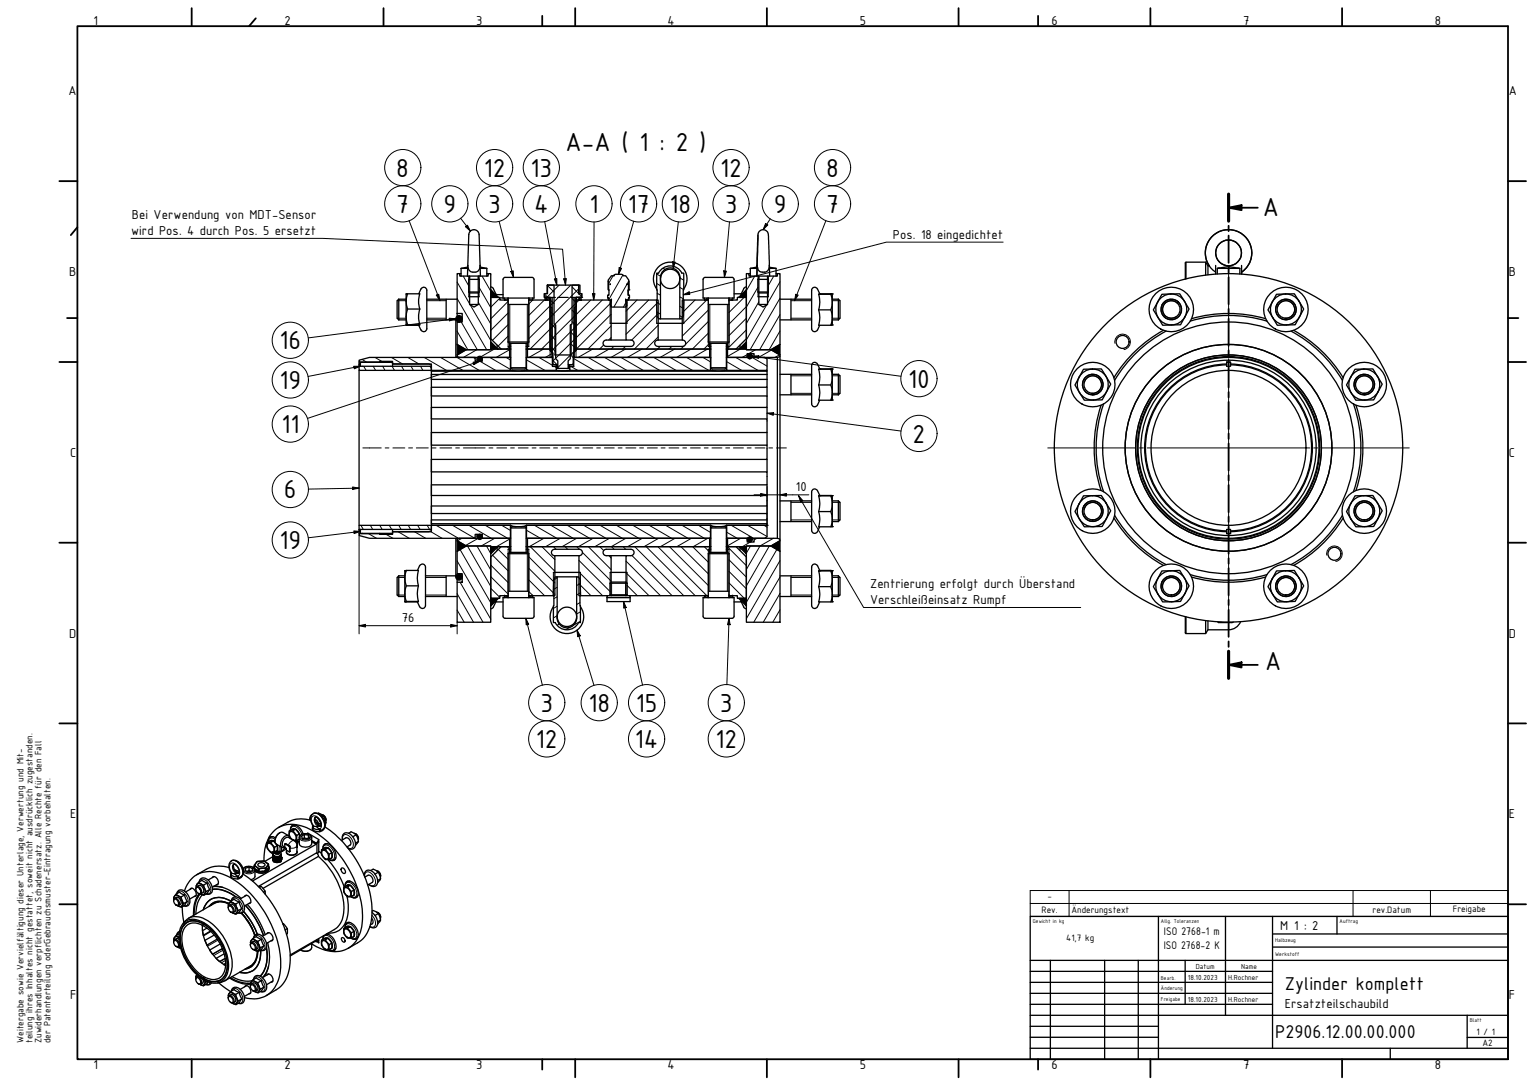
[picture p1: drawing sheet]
<svg xmlns="http://www.w3.org/2000/svg" width="594mm" height="420mm" viewBox="0 0 594 420" stroke-linecap="round" stroke-linejoin="round" font-family="sans-serif">
<defs><g id="words">
<g font-size="10.9">
<text x="219" y="58.5">A-A ( 1 : 2 )</text>
<text x="153.5" y="68.4">8</text>
<text x="187.4" y="68.4">12</text>
<text x="205.4" y="68.4">13</text>
<text x="279" y="68.4">12</text>
<text x="320" y="68.4">8</text>
<text x="153.5" y="82.5">7</text>
<text x="171.8" y="82.5">9</text>
<text x="189.1" y="82.5">3</text>
<text x="206.8" y="82.5">4</text>
<text x="228.3" y="82.5">1</text>
<text x="243.1" y="82.5">17</text>
<text x="259.3" y="82.5">18</text>
<text x="280.7" y="82.5">3</text>
<text x="299.7" y="82.5">9</text>
<text x="320" y="82.5">7</text>
<text x="489" y="83.8">A</text>
<text x="108.3" y="135.2">16</text>
<text x="108.3" y="150.6">19</text>
<text x="351.7" y="150.1">10</text>
<text x="109" y="167.7">11</text>
<text x="353.4" y="171.4">2</text>
<text x="110" y="193">6</text>
<text x="108.3" y="212.6">19</text>
<text x="490" y="259.6">A</text>
<text x="209.3" y="275.6">3</text>
<text x="227.9" y="275.6">18</text>
<text x="246.3" y="275.6">15</text>
<text x="278.8" y="275.6">3</text>
<text x="207.5" y="289.7">12</text>
<text x="245.9" y="289.7">14</text>
<text x="277.1" y="289.7">12</text>
</g>
<g font-size="7.7">
<text x="497.6" y="383.5">Zylinder komplett</text>
<text x="493.8" y="402.1">P2906.12.00.00.000</text>
</g>
<g font-size="5.4">
<text x="36.3" y="9.8">1</text>
<text x="110.2" y="9.8">2</text>
<text x="184.4" y="9.8">3</text>
<text x="258.4" y="9.8">4</text>
<text x="332.9" y="9.8">5</text>
<text x="407.2" y="9.8">6</text>
<text x="481.4" y="9.8">7</text>
<text x="555.6" y="9.8">8</text>
<text x="26.5" y="36.9">A</text>
<text x="584.4" y="36.9">A</text>
<text x="51.1" y="84.8">Bei Verwendung von MDT-Sensor</text>
<text x="50.7" y="91">wird Pos. 4 durch Pos. 5 ersetzt</text>
<text x="345.8" y="92.5">Pos. 18 eingedichtet</text>
<text x="26.8" y="106.9">B</text>
<text x="584.4" y="106.9">B</text>
<text x="27.2" y="176.9">C</text>
<text x="584.4" y="176.9">C</text>
<text x="308.2" y="190">10</text>
<text x="337" y="227.7">Zentrierung erfolgt durch Überstand</text>
<text x="337" y="233.9">Verschleißeinsatz Rumpf</text>
<text x="155.6" y="240.7">76</text>
<text x="26.8" y="246.9">D</text>
<text x="584.4" y="246.9">D</text>
<text x="27.2" y="316.9">E</text>
<text x="584.4" y="316.9">E</text>
<text x="495.7" y="360">M 1 : 2</text>
<text x="27.2" y="386.9">F</text>
<text x="584.4" y="386.9">F</text>
<text x="497.6" y="390.5">Ersatzteilschaubild</text>
<text x="36.3" y="414.1">1</text>
<text x="110.2" y="414.1">2</text>
<text x="184.4" y="414.1">3</text>
<text x="258.4" y="414.1">4</text>
<text x="332.9" y="414.1">5</text>
<text x="407.2" y="414.1">6</text>
<text x="481.4" y="414.1">7</text>
<text x="555.6" y="414.1">8</text>
</g>
<g font-size="4.6">
<text x="450.8" y="362.2">ISO 2768-1 m</text>
<text x="450.7" y="367.6">ISO 2768-2 K</text>
</g>
<g font-size="3.9">
<text x="403.4" y="353.7">Rev.</text>
<text x="405.6" y="348.1">-</text>
<text x="414.9" y="353.7">Änderungstext</text>
<text x="531.5" y="353.7">rev.Datum</text>
<text x="562.6" y="353.3">Freigabe</text>
<text x="412.9" y="364.4">41,7 kg</text>
<text x="571.8" y="400.8">1 / 1</text>
<text x="9.1" y="403.9" transform="rotate(-90 9.1 403.9)">Weitergabe sowie Vervielfältigung dieser Unterlage, Verwertung und Mit-</text>
<text x="12.6" y="403.9" transform="rotate(-90 12.6 403.9)">teilung ihres Inhaltes nicht gestattet, soweit nicht ausdrücklich zugestanden.</text>
<text x="16.1" y="403.9" transform="rotate(-90 16.1 403.9)">Zuwiderhandlungen verpflichten zu Schadenersatz. Alle Rechte für den Fall</text>
<text x="19.6" y="403.9" transform="rotate(-90 19.6 403.9)">der Patenterteilung oderGebrauchsmuster-Eintragung vorbehalten.</text>
<text x="574.1" y="405.1">A2</text>
</g>
<g font-size="3">
<text x="463.1" y="375.1">Datum</text>
<text x="480.6" y="375.1">Name</text>
<text x="460" y="379.4">18.10.2023</text>
<text x="475.6" y="379.4">H.Rochner</text>
<text x="460" y="387.9">18.10.2023</text>
<text x="475.6" y="387.9">H.Rochner</text>
</g>
<g font-size="2.3">
<text x="400" y="357.4">Gewicht in kg</text>
<text x="449.6" y="357.4">Allg. Toleranzen</text>
<text x="518.8" y="357.4">Auftrag</text>
<text x="493.8" y="364.7">Halbzeug</text>
<text x="493.8" y="370.1">Werkstoff</text>
<text x="449.6" y="379.4">Bearb.</text>
<text x="449.6" y="383.2">Änderung</text>
<text x="449.6" y="387.5">Freigabe</text>
<text x="569.2" y="395.6">Blatt</text>
</g>
</g></defs>
<!-- layer: Schraffur (ISO) -->
<g fill="none" stroke="#000" stroke-width=".39">
<path d="M177 115.6l11.5 19.8M177 109.3l4.9 8.3M179.4 106.9l2.1 3.8M182.1 118.1l8 13.7M185.2 117.1l4.9 8.4M185.5 111.3l4.6 7.8M186.7 106.9l3.4 5.9M189.8 106l.3 .4M193.5 115.5l-3.4 3.5M195.3 115.5l.4 .7M196.8 116.7l-6.7 6.8M206.2 115.4l.1 .1"/>
<path d="M206.3 116.2l-1.5 1.5M210.8 116.2l-6 6M210.8 113.8l1.4 1.4M211.1 115.3l.7 .8M212 110.6l2.6 2.5M212.1 110.4l-.2 .2M212.9 115.2l-1.1 1M212.9 118.5l-8.1 8.2M213 116.1l1.6 1.5M216.5 110.4l-4.7 4.8M221 110.4l-8 8M221.6 115.6l1.5 1.5"/>
<path d="M221.6 111.1l3.7 3.8M223.1 117.4l-17.8 17.8M224.2 111.8l-19.4 19.4M224.3 116.1l-1.1 1.2M224.3 115.3l.7 .8M225.3 115.2h.1M228.8 116.2l-6.4 6.4M233.2 116.2l-10.8 10.8M236.7 117.2l-14.3 14.4M237.4 106.8l-1.7 3M241.2 106.5l-5.5 9.6M242.6 116.8l-1.2 2.1"/>
<path d="M242.8 110.2l-5.1 8.7M243.4 109.1l-.6 1.1M243.5 115.4l-.6 1M243.5 108.8v.2M243.8 114.8l-.3 .6M246.7 116.2l-4.3 4.3M251.2 116.2l-8.8 8.7M254.3 117.1l1.5 .9M254.3 109.8l1.5 .9M254.3 106.1l1.6 .9M254.5 113.6l1.3 .7M254.9 117l-12.5 12.5"/>
<path d="M256.8 103.9l.8 .5M263.3 118.6l1.4 .9M263.3 115l1.3 .7M263.3 111.3l1.5 .9M263.3 107.6l1.5 .9M264.7 116.2l-.5 .4M269.2 116.2l-5 4.9M273.7 116.2l-9.5 9.4M273.7 115.4l-.3 .8M282.6 116.2l-.3 .3M283.7 115.4l-.4 .8M288.2 115.2l-5.9 5.8"/>
<path d="M289.1 118.7l-6.8 6.8M289.2 106l-.1 .2M292.3 106.9l-3.2 5.7M293.6 111.2l-4.5 7.7M293.9 116.9l-4.8 8.4M296.9 118.2l-7.8 13.4M299.7 106.9l-2.1 3.6M302.1 109.1l-4.9 8.4M302.1 115.5l-11.6 19.9M140.2 139.2l1.7 1M145.2 138.4l2.6 1.5M151.6 138.4l4.3 2.5"/>
<path d="M157.9 138.4l4.3 2.5M164.3 138.4l8.6 5M170.6 138.4l8.7 5M177 138.4l8.6 5M177 128.3l4.2 7.1M178.6 124.7l6.2 10.7M183.3 138.4l.7 .5M184.7 135.4l-5.2 3M185.9 139.9l6.1 3.5M189.7 138.4l8 4.6M191.5 135.2l-5.7 3.2M196 138.4l1.7 1"/>
<path d="M196.8 130.2l-3.9 3.8M196.8 125.7l-6.1 6.1M196.8 121.2l-6.7 6.7M197.4 134.2l-1.1 1M197.4 135.4l-5.2 3M203.9 139.4l7.1 4M208.7 138.4l5.2 3.1M210.5 135.2l-5.6 3.2M213 134l2.2 2.2M213 129.6l2.2 2.1M213 125.1l2.2 2.1M213 120.6l1.6 1.5"/>
<path d="M213.7 131.2l-4 4M213.7 136.9l-2.5 1.5M214.1 139.6l1.9 1.9M220.9 137.4l1.2 1.1M220.9 132.9l2.2 2.1M220.9 128.4l2.2 2.2M221.6 124.6l1.5 1.5M221.6 120.1l1.5 1.5M222.2 138.9l7.9 4.5M223.1 135.4l-7.4 7.3M223.1 130.9l-9 9M223.1 126.4l-9.7 9.7"/>
<path d="M223.1 121.9l-10.1 10M227.8 138.4l8.6 5M229.6 135.2l-5.7 3.2M233.8 133.6l-1.6 1.6M234.1 138.4l8.7 5M235.9 135.2l-5.6 3.2M236.7 130.7l-1 1M236.7 126.2l-9 9M236.7 121.7l-13.5 13.5-.8 .4M237.7 134.2l-1 1M240.5 138.4l8.6 5M242.2 134.2l-1 1"/>
<path d="M242.3 135.2l-5.7 3.2M246.8 138.4l8.7 5M248.6 135.2l-5.6 3.2M253.2 138.4l8.6 5M254.4 120.8l1.4 .8M254.9 130.5l-4.7 4.7M254.9 126l-9.2 9.2M254.9 121.5l-10.3 10.2M255 135.2l-5.7 3.2M255.7 134.2l-1.1 1M259.5 138.4l8.7 5M260.2 134.2l-1.1 1"/>
<path d="M261.3 135.2l-5.6 3.2M263.3 122.3l1.1 .6M264.8 134l-1.1 1.2M265.9 138.4l8.6 5M267.7 135.2l-5.7 3.2M272.2 138.4l2.9 1.7M274 135.2l-5.6 3.2M274.3 129l-6.1 6.2M274.3 124.5l-8.9 8.9M274.3 120.1l-10.1 10.1M274.8 132.9l-2.2 2.3M274.8 138.3l-.1 .1"/>
<path d="M284.9 138.4l8.7 5M286.7 135.2l-5 2.8M289.1 127.7l-7.4 7.3M289.1 123.2l-6.8 6.8M289.4 137.3l-2 1.1M291.3 138.4l5.8 3.4M292.6 135.4l-2.6 1.5M298.8 135.6l-5 2.8M301.9 137.4l-1.8 1M302.1 121.8l-7.9 13.6M302.1 128.2l-4.2 7.2M140.8 141.8l1 1.6"/>
<path d="M144.5 141.8l1 1.6M148.2 141.8l.9 1.6M151.8 141.8l1 1.6M155.5 141.8l1 1.6M159.2 141.8l.9 1.6M162.9 141.8l.9 1.6M166.5 141.8l.6 .9M203.9 143l.8 .4M214.8 141.9l.7 .4M220 141.1l.5 .4M220.5 142.3l-.3 .4M221.1 141.9l2.6 1.5"/>
<path d="M221.9 140.9l-.2 .3M281.4 140.1l5.8 3.3M139.8 203.4l.9 1.6M142.7 206.7l3.1 1.7M143.4 203.4l.9 1.6M147.1 203.4l.9 1.6M149.5 206.9l2.6 1.5M150.7 203.4l1 1.6M154.2 205.9l4.3 2.5M154.4 203.4l.9 1.6M158.1 203.4l.9 1.6M160.5 205.9l4.3 2.5"/>
<path d="M161.7 203.4l1 1.6M165.4 203.4l1 1.6M166.9 205.9l4.3 2.5M168.9 203.4l8.6 5M175.3 203.4l8.6 5M177 217.2l13.1 22.6M178.2 212.8l11.9 20.6M178.9 208.4l-1.8 1.1M181 211.4l9.1 15.7M181.6 203.4l8.6 5M184.7 211.4l5.4 9.3M185.2 208.4l-4.9 2.8"/>
<path d="M188 203.4l8.6 5M188.4 211.4l1.7 3M190.1 218.8l6.7 6.8M190.8 215l6 6.1M191.6 208.4l-5.2 3M193 212.8l3.8 3.8M194.3 203.4l3.4 2M196.4 211.7l1 .9M197.4 208.8l-5.1 2.9M203.9 205.3l5.4 3.1M204.8 215.6l10.1 10.1M205.4 211.7l9.5 9.5"/>
<path d="M207 203.4l8.6 5M209.9 211.7l5 5M210.6 208.4l-5.6 3.3M213.4 203.4l8.6 5M214.4 211.7l.9 1M217 208.4l-5.7 3.3M218.8 211.7l1 1M219.7 203.4l8.6 5M223.3 211.7l1 1M223.3 208.4l-5.6 3.3M224.2 217l12.1 12.1M225.6 213.9l11.1 11.1"/>
<path d="M226.1 203.4l8.6 5M227.8 211.7l8.9 8.9M229.7 208.4l-5.7 3.3M232.3 211.7l1.5 1.5M232.4 203.4l8.6 5M235.8 215.2l.9 .9M236 208.4l-5.6 3.3M236.8 211.7l1 1M238.8 203.4l8.6 5M241.3 211.7l1 1M242.4 208.4l-5.7 3.3M242.4 217.3l13.4 13.4"/>
<path d="M244.7 215.1l15.6 15.6M245.1 203.4l8.6 5M245.8 211.7l19 19M248.7 208.4l-5.6 3.3M250.3 211.7l18.9 19M251.5 203.4l8.6 5M254.8 211.7l18.9 19-.9 .5M255.1 208.4l-5.7 3.3M257.8 203.4l8.6 5M259.3 211.7l15 15M261.4 208.4l-5.6 3.3M263.7 211.7l10.6 10.5"/>
<path d="M264.2 203.4l8.6 5M267.8 208.4l-5.7 3.3M268.2 211.7l6.1 6M270.5 203.4l4.6 2.8M272.7 211.7l2.1 2.1M274.1 208.4l-5.6 3.3M274.8 211.7h.1M281.4 206.1l4.1 2.3M281.7 211.8l7.4 7.3M282.3 216.8l6.8 6.7M283.2 203.4l8.6 5M286.8 208.4l-5.1 3"/>
<path d="M289.6 203.4l7.5 4.4M290.6 209.9l-3.1 1.8M290.6 211.4l-1.5 2.8M293.2 208.4l-1.2 .7M295.9 203.4l1.2 .7M297.9 211.4l-8.8 15.5M299.5 208.4l-5.2 3-5.2 9.1M300.9 212.8l-11.8 20.4M302.1 217.1l-13 22.5M177 236.3l2.8 4.7M177 229.9l6.4 11.1M178.2 225.5l8.9 15.5"/>
<path d="M190.1 227.8l3.4 3.5M190.1 223.3l6.7 6.7M195.3 230.5l1.4 .9M204.8 229.1l1.6 1.6M204.8 224.6l6.1 6.1M204.8 220.1l10.1 10.1M205 230.7l1.3 .7M215.8 238.4l-1.5 .9M215.8 234.7l-1.5 .9M215.8 231.1l-1.3 .7M215.8 227.4l-1.5 .9M215.8 223.8l-1.4 .8"/>
<path d="M224.2 230.5l.1 .2M224.2 226l4.7 4.7M224.2 221.5l9.2 9.2M224.6 233.3l-1.3 .8M224.7 226l-1.4 .7M224.8 236.9l-1.5 .9M224.9 229.5l-1.6 .9M242.4 221.8l8.9 8.9M242.8 226.7l4 4M282.3 230.2l.5 .5M282.3 225.7l5.9 6M282.3 221.3l6.8 6.7"/>
<path d="M283.8 230.5l-1.5 .9M302.1 223.4l-10.2 17.6M302.1 229.8l-6.5 11.2M302.1 236.1l-2.8 4.9M216.6 241.7l-.8 .4M220.9 242.8l-1.8 1M224.8 240.6l-2.9 1.6"/>
</g>
<g fill="#000">
<path d="M190.1 112.2l2.9 3h-2.9zM289.1 112.2v3h-3zM177 133.4l3.5 2-3.5 2.1zM190.1 132.4l2.7 2.8h-2.7zM286.2 135.2l2.9-2.8v2.8zM298.6 135.4l3.5-2v4.1zM177 209.4l3.5 2-3.5 2.1zM190.1 211.7h2.7l-2.7 2.8zM286.2 211.7h2.9v2.8zM298.6 211.4l3.5-2v4.1zM190.1 231.7h2.9l-2.9 3zM286.1 231.7h3v3z"/>
<circle cx="177.8" cy="123.4" r="1.27"/>
<circle cx="185.8" cy="138.9" r="1"/>
<circle cx="290.4" cy="137.9" r=".98"/>
<circle cx="185.8" cy="207.9" r="1"/>
<circle cx="290.4" cy="208.9" r=".98"/>
<circle cx="177.8" cy="223.4" r="1.27"/>
</g>
<!-- layer: Sichtbar (ISO) -->
<g fill="none" stroke="#000" stroke-width=".51">
<path d="M181.5 90.8l-.3 12M181.5 90.9a2 2 0 0 1 2-2 2 2 0 0 1 2 2M185.5 90.8l.4 12M293.6 91l-.4 12.9M154.4 115.9l-.6 .5v6.8l.6 .7M154.4 115.9v8M154.4 115.9h2.9M157.9 113.8h4.7a10 10 0 0 0 0 5.9M157.9 119.7h4.7M162.2 113.8l.9-1.9a1.17 1.17 0 0 1 1.3-.6 1.17 1.17 0 0 1 .9 1.1v14.9M162.6 119.7a10.7 10.7 0 0 0 0 6.1M165.3 115.9h11.7"/>
<path d="M172.8 115.9v8M178.1 106h.5M178.6 106.9h-.5v-.9h-1.1v15.4M178.6 103.9h2.6M178.6 106.9h2.4M178.6 103.9v3M181.2 102.8a2.39 2.39 0 0 0 2.3 2.6 2.39 2.39 0 0 0 2.4-2.6M181.2 103.4l-2.6 .5M181.2 102.8l-.2 4.1M181.5 113.1l.4 .4h3.3l.3-.4M181.5 114.9h4M181.5 113.1h4"/>
<path d="M181.5 108.2h4M181.5 108.2v4.9M181.8 106.9l-.2 1.3M181.9 113.4v4.5l1.7 1 1.6-1v-4.5M181.9 117.9h3.3M185.3 106.9l.2 1.3M185.5 108.2v4.9M185.9 102.8l.2 4.1h-5.1M185.9 103.9h2.6M185.9 103.4l2.6 .5M186.1 106.9h2.4M188.5 106.9h.5v-.9h1.1v29.4h-9.6l-3.5-2v-8.7h2v-3.3h-2"/>
<path d="M188.5 106h.5M188.5 103.9v3M190.1 112.2l2.9 3h-2.9zM190.1 111.1l1 .7 .9 2.4M192 114.1h2.8M193.5 115.4h1.3M195.1 107.7l.5-.3 10.7 .1 .5 .7v7.2h-12v-7.2zM195.3 115.4v.9l1.4-.1 .1-.7M196.8 116.2h-3.3v-1h-3.4v16l4 4h3.3v-2.3M196.8 117.9h8M196.8 115.5v16.9M204.8 116.2h8.1v2.5l.8 .5v16h-9.4v-2.3"/>
<path d="M204.8 115.5v16.9M204.8 115.4v.1M204.9 115.4v.8l1.4 .1v-.9M211.1 115l.7 .2v1l-.7 .1zM211.8 115.2h1.1v1h-1.1zM211.9 110.4h12.3v3.3h1.1v1.5h-2.2v20.5l-1 1v4l-.2 .5h-1.4v1.5h-5v-1.5h-1.3l-.1-.5v-4l-1.1-1v-20.5h-2.2v-1.5h1.1zM212 110.4h2.6v15.1l.6 .3v13.1l.8 .8v3h-.5v-1.5h-1.3l-.1-4.5-1.1-1v-20.5h-2.2v-1.5h1.2zM212.9 118.7h.1M212.9 116.2h.1M221.6 110.4h2.5v3.3h1.2v1.5h-2.2v20.5l-1 1-.2 4.5h-1.4v1.5h-.5v-3l.9-.8v-13.1l.7-.3zM223.1 118.7h.1M223.1 116.2h.1"/>
<path d="M223.2 115.2h1.1v1h-1.1zM224.2 110.4h.4v3.3M224.3 115.2l.7-.2v1.3l-.7-.1zM235.6 112.2v-3.2l.1 3.2M235.6 115.5h.1M235.6 115.4h-.3v-1.1h.5l-.3-5.8 1.3-1.7h1l.5-.6h2.5l.5 .6h1l1.2 1.7-.2 5.8h.5v1.1h-.3M235.7 115.4a.6 .6 0 0 0 .2 .9 .6 .6 0 0 0 .9-.4v.3M236.3 110h.1M236.7 116.6l-.3 .2 .3 .3-.4 .2 .4 .5-.4 .3 .4 .2-.2 .2 .4 .4h5.4l.5-.6-.4-.2 .4-.3-.4-.3 .4-.4-.4-.5M236.7 116.2h.1M236.8 116.2l-.1 .3M237.8 106.5v.3"/>
<path d="M242.3 116.2l.2 .3M242.3 116.2h.1M242.8 110v.2zM243.3 112.4v1.9M243.4 112.2l.1-3.2v3.2M243.4 115.4a.6 .6 0 0 1-.2 .9 .6 .6 0 0 1-.9-.4v.3M243.5 115.5h.1M254.3 111.9a6.5 6.5 0 0 1 .9-8.7 6.5 6.5 0 0 1 8.7 0 6.5 6.5 0 0 1 .9 8.7M255 105.8a5 5 0 0 1 4.5-2.8 5 5 0 0 1 4.5 2.8h.8l-.2 10.2 .3 .2-.2 6.2-.7 1.1h-.7v-16M255.1 105.8h-.8l.2 10.2-.2 .2 .1 6.2 .7 1.1h.7v-16M255.8 107.5a3.8 3.8 0 0 1 3.8-3.8 3.8 3.8 0 0 1 3.7 3.8M255.8 107.5a3.8 3.8 0 0 0 3.8 4.3 3.8 3.8 0 0 0 3.7-4.3"/>
<path d="M255.8 107.5a3.7 3.7 0 0 1 3.8-3.3 3.7 3.7 0 0 1 3.7 3.3M272.5 107.7l.6-.3 10.7 .1 .5 .7v7.2h-12v-7.2zM272.8 115.4v.9l1.5-.1-.1-.8M274.3 116.2h-10.1v15.5a1.24 1.24 0 0 1 1.4 1.2 1.24 1.24 0 0 1-1.3 1.3h-9.5a1.24 1.24 0 0 1-1.2-1.3 1.24 1.24 0 0 1 1.3-1.2v-15.5h-12.5v15.5h1.9a1.24 1.24 0 0 1 1.3 1.2 1.24 1.24 0 0 1-1.3 1.3h-9.5a1.24 1.24 0 0 1-1.2-1.3 1.24 1.24 0 0 1 1.2-1.2h1.9v-15.5h-13.5v2.5l-.8 .5v16h52.4v-2.3M274.3 117.9h8M274.3 115.5v16.9M282.3 116.2h3.3v-1h3.5v16l-4 4h-3.4v-2.3M282.3 115.4v.8l1.5 .1v-.9M282.3 115.5v16.9M282.4 115.4l-.1 .1M284.3 113.8h2.8v.4M289 111.1l-.8 .4-1.1 2.3"/>
<path d="M289.1 112.2v3h-3zM290.1 106h.5M290.6 106.9h-.5v-.9h-1v29.4h9.5l3.5-2v-27.4h-1v.9h-.6M290.6 103.9h2.6l-.1 3h-2.5M290.6 103.9v3M293.2 103.4l-2.6 .5M293.2 102.8a2.36 2.36 0 0 0 2.4 2.6 2.36 2.36 0 0 0 2.3-2.6l.2 4.1h-5zM293.6 113.1l.3 .4h3.3l.4-.4M293.6 114.9h4M293.6 113.1h4M293.6 108.2h4M293.6 108.2v4.9"/>
<path d="M293.8 107.8l-.3 .4M293.8 106.9v.8M293.9 113.4v4.5l1.6 1 1.7-1v-4.5M293.9 117.9h3.3M297.3 106.9l.2 1.3M297.6 108.2v4.9M297.9 102.8l-.3-10.2a2.64 2.64 0 0 0-2.6-3.6 2.43 2.43 0 0 0-1.5 3l-.4 11.5M298 103.9h2.5M298 103.5l2.5 .4M298.1 106.9h2.4M300.5 106h.6M300.5 103.9v3"/>
<path d="M302.1 115.9h12.2M306.3 115.9v8M317.1 114l.4-.2-.9-1.9a1.17 1.17 0 0 0-1.4-.6 1.17 1.17 0 0 0-.9 1.1v14.9M317.1 114a10.5 10.5 0 0 1 0 6M317.1 120a10.2 10.2 0 0 1 0 6h4.7M317.1 114h4.7M317.1 120h4.7M317.4 113.8h4.9l-.5 .2a8.2 8.2 0 0 1 0 6 8.1 8.1 0 0 1 0 6l.5-.2v-12M322.3 115.9h2.4M324.7 115.9l.6 .5v6.8l-.6 .7M324.7 115.9v8M453.5 113.8l-3.5 .2-3.3 6 1.8 3"/>
<path d="M453.5 113.8h3.4l1.8 2.9M453.5 113.8a6 6 0 0 0-5 9.2M453.5 113.8a6 6 0 0 1 5.2 2.9M458.7 116.7l1.8 3-3.3 6.1-6.9 .2-1.8-3M458.7 116.7a6 6 0 0 1-2 8.3 6 6 0 0 1-8.2-2M459.3 101.5v6.5M466.9 101.5v5M467.8 103v3.4M470.8 105.4a9 9 0 0 1-1.7-13.4 9 9 0 0 1 13.5 0 9 9 0 0 1-1.8 13.4 9 9 0 0 0 2.5-12.5 9 9 0 0 0-12.5-2.4 9 9 0 0 0-2.4 12.5h-.6l-.9-1.5h-7.6l-.3 .3v6.3M470.8 102.8v3.3M471.4 103.9v2.2M480.2 103.9a15.4 15.4 0 0 0-8.8 0h8.8l-.1 2.2"/>
<path d="M480.8 102.8v3.3M497.8 113.8l-3.5 .2-3.3 6 1.9 3M497.8 113.8h3.5l1.8 2.9M497.8 113.8a6 6 0 0 0-4.9 9.2M497.8 113.8a6 6 0 0 1 5.3 2.9M503.1 116.7l1.8 3-3.3 6.1-6.9 .2-1.8-3M503.1 116.7a6 6 0 0 1-2 8.3 6 6 0 0 1-8.2-2M139.1 139.5l4-1.1h40.9v1.5h2.8v-1.5h10.9v5h-30.6v-2.5h-15.1v-1l-12.9 .3zM154.4 123.9h2.9M157.3 125.8v-12h.6a7.9 7.9 0 0 0 0 5.9 8.4 8.4 0 0 0 0 6.1h-.6l4.9 .2M157.9 125.8h4.7M162.6 125.8h-.5l1 2a1.17 1.17 0 0 0 1.3 .6 1.17 1.17 0 0 0 .9-1.1"/>
<path d="M165.3 123.9h11.2M176.5 123.4v15M177 138.1l1.1 .3h19.3v-3.2l-16.9 .2-3.5 2.1v.9M177 121.4v1M177 133.4l3.5 2-3.5 2.1zM184.7 138.9v1M190.1 132.4l2.7 2.8h-2.7zM192.5 133.7v1.2M192.8 135.2h1.3M196.8 134.2h1M196.8 132.4h8M196.8 132.4l.5 .5"/>
<path d="M197.3 132.9h7M197.4 135.2h.4M197.7 138.4l.1 .1M197.8 132.9v9.5M203.8 134.2h1M203.8 135.2h.5M203.8 132.9v9.5M203.9 138.4h10v3.5h1.6v1.5h-11.6zM203.9 138.4l-.1 .1M204.3 135.2h9.4v3.2h-9.4zM204.8 132.4l-.5 .5M213.9 138.4l.2 .1"/>
<path d="M214.9 137.5h6.3M222.2 138.4h52.9v5h-54.4v-1.5h1.5zM222.2 138.4l-.1 .1M222.4 135.2h52.4v3.2h-52.4zM236.3 125.2h6.5M236.7 131.7h5.7M254.3 125.2h10.5M254.9 131.7h9.3M255.8 123.5h7.5M274.3 134.2h1M274.3 132.4h8M274.3 132.4l.5 .5"/>
<path d="M274.8 135.2h.5M275.1 138.4l.2 .1M275.3 132.9v9.5M281.3 134.2h1M281.3 135.2h.4M281.3 132.9v9.5M281.4 138.4h14.6l1.1 .6v4.4h-15.7zM281.4 138.4l-.1 .1M281.7 135.2l16.9 .2 3.5 2.1v.6l-1 .3h-9.1v-1.5h-2.6v1.5h-7.7zM282.3 132.4l-.5 .5h-7M285.1 135.2h1.2M286.2 135.2l2.9-2.8v2.8z"/>
<path d="M286.6 133.7v1.2M291.3 137.9v.5M298.6 135.4l3.5-2v4.1zM301.1 138.4v70M302.1 138.1v70.7M302.1 123.9h12.2M317.4 126l-.8 1.8a1.17 1.17 0 0 1-1.4 .6 1.17 1.17 0 0 1-.9-1.1M322.3 123.9h2.4M450.5 127.9a52 52 0 0 0-19.1 18.3M451.6 128.2a51.3 51.3 0 0 0-19.9 19.1M460.9 124.4a51.3 51.3 0 0 1 29.7 0M461.4 123.4a52 52 0 0 1 28.7 0"/>
<path d="M500 128.2a51.3 51.3 0 0 1 19.9 19.1M501 127.9a52 52 0 0 1 19.1 18.3M139.1 140.2v.7h.5M139.1 141.8h28v1.6h-28zM139.1 140.9v.9M139.1 143.4v60M139.6 141.8v-1.5h12.4v1.5M139.6 141.1l-.5 .2M147.1 140.2v.1M152 140.9h14.1l1 .4M167.1 143.4v60h30.6l2.1 .5M167.1 153.3h130v4.5h-130"/>
<path d="M167.1 143.7h130v1.3M167.1 146.9h130M167.1 145h130M197.7 143.4h6.2M197.8 142.4h6M197.8 142.4l.5 .5h5l.5-.5M215.5 143.4h5.2M215.5 141.9h.1M220.5 141.9h.2M275.1 143.4h6.3M275.3 142.4h6M275.3 142.4l.5 .5h5l.5-.5"/>
<path d="M297.1 146.9v3.1h-130M297.1 143.4v.3M297.1 145v1.9M297.1 150v3.3M297.1 157.8v4.4M302.1 144.9h12.2M302.1 152.9h12.2M306.3 144.9v8M314.3 141.5a1.17 1.17 0 0 1 .9-1.2 1.17 1.17 0 0 1 1.4 .7l.9 1.9-.4 .1M314.3 141.5v14.8a1.17 1.17 0 0 0 .9 1.2 1.17 1.17 0 0 0 1.4-.7l.8-1.8M317.1 143a10.7 10.7 0 0 1 0 6.1M317.1 149.1a10 10 0 0 1 0 5.9h4.7"/>
<path d="M317.1 143h4.7M317.1 149.1h4.7M317.4 142.9h4.9l-.5 .1a8.4 8.4 0 0 1 0 6.1 7.9 7.9 0 0 1 0 5.9l.5-.1v-12M322.3 144.9h2.4M322.3 152.9h2.4M324.7 144.9l.6 .6v6.8l-.6 .6M324.7 144.9v8M419.6 143l6.9-.1 1.9 2.9 1.7 3-3.3 6.1-6.9 .1-1.8-2.9-1.8-3zM426.4 156.9a52 52 0 0 0 0 33M427.4 156.4a51.3 51.3 0 0 0 0 34M475 141.3a32.2 32.2 0 0 0-31.4 32.1 32.2 32.2 0 0 0 31.4 32.2M475 141a32.5 32.5 0 0 0-31.7 32.4 32.5 32.5 0 0 0 31.7 32.5"/>
<path d="M475 140.2h1.6v1.6h-1.6zM475 140.3h1.6M476.5 141.3a32.2 32.2 0 0 1 31.4 32.1 32.2 32.2 0 0 1-31.4 32.2M476.5 141a32.5 32.5 0 0 1 31.8 32.4 32.5 32.5 0 0 1-31.8 32.5M524.2 156.4a51.3 51.3 0 0 1 0 34M525.1 156.9a52 52 0 0 1 0 33M528.2 142.9l-3.4 .1-1.7 3-1.6 3.1 1.7 3 1.9 2.9 6.9-.1 1.7-3.1M528.2 142.9h3.5l1.8 2.9M528.2 142.9a6 6 0 0 0-5 9.2 6 6 0 0 0 10.4-.3M528.2 142.9a6 6 0 0 1 5.3 2.9M533.5 145.8l1.8 3-1.6 3M533.5 145.8a6 6 0 0 1 .1 6"/>
<path d="M167.1 162.2h130v5.3h-130M167.1 172.4h130v5.5h-130M297.1 167.5v4.9M297.1 177.9v4.8M167.1 182.7h130v5h-130M167.1 191.9h130v4h-130M167.1 198.9h130v2.4h-130M297.1 187.7v4.2M297.1 195.9v3M302.1 194h12.2M306.3 194v8M317.1 192a10.7 10.7 0 0 1 0 6.1"/>
<path d="M317.1 198.1a10 10 0 0 1 0 5.9h4.7M317.1 192h4.7M317.1 198.1h4.7M317.4 191.9h4.9l-.5 .1a8.4 8.4 0 0 1 0 6.1 7.9 7.9 0 0 1 0 5.9l.5-.1v-12M317.5 191.9l-.9-1.9a1.18 1.18 0 0 0-1.4-.6 1.18 1.18 0 0 0-.9 1.1v14.9a1.17 1.17 0 0 0 .9 1.1 1.17 1.17 0 0 0 1.4-.6l.8-1.9M317.5 191.9l-.4 .1M322.3 194h2.4M324.7 194l.6 .5v6.8l-.6 .7M324.7 194v8M417.9 195.1a6 6 0 0 0 .2 6M418 195.1l-1.7 3 1.8 3M428.3 194.8a6 6 0 0 0-10.4 .3"/>
<path d="M428.3 194.8a6 6 0 0 1-2 8.3 6 6 0 0 1-8.2-2M428.4 194.8l-1.9-2.9-6.9 .1-1.6 3.1M428.4 194.8l1.7 3-3.3 6.1-6.9 .1-1.8-2.9M431.7 199.6a51.3 51.3 0 0 0 19.9 19M519.9 199.6a51.3 51.3 0 0 1-19.9 19M523.1 195.1a6 6 0 0 0 .1 6M523.1 195.1l-1.6 3 1.7 3M528.2 191.9l-3.4 .1-1.7 3.1M528.2 191.9h3.5l1.8 2.9M528.2 191.9a6 6 0 0 0-5.1 3.2M528.2 191.9a6 6 0 0 1 5.3 2.9M533.5 194.8l1.8 3-1.6 3"/>
<path d="M533.5 194.8a6 6 0 0 1 .1 6M139.1 206.7l12.9 .2v-1h15.1v-2.5h30.6v5h-10.9v-1.5h-2.8v1.5h-40.9l-4-1zM139.1 205.5v.4h.5M139.1 205v-1.6h28v1.6h-15.1M139.1 205v.5l.5 .2M139.1 205.9v.8M139.1 205h12.9M139.6 205v1.5h12.4v-1.5M147.1 206.5v.2M162.5 219.1l-.8 1.8M162.5 219.1a1.17 1.17 0 0 1 1.4-.7 1.17 1.17 0 0 1 .9 1.2v14.8M167.1 202.8h130v.6h-15.8l-2 .5"/>
<path d="M167.1 205.5l-1 .4h-14.1M176.5 208.4v15M177 213.5l3.5-2.1h9.6v29.6h-13.1v-15.5h2v-3.3h-2zM177 208.8l1.1-.4h19.3v3.3l-16.9-.3-3.5-2zM177 208.4v.4M177 209.4l3.5 2-3.5 2.1zM184.7 206.9v1M190.1 211.7h2.7l-2.7 2.8zM192.5 212v1.1M192.8 211.7h1.3M196.8 214.4v17l-.1-.7-1.4-.2v.9M196.8 212.7h1"/>
<path d="M196.8 214.4h8M197.3 213.9h7M197.3 213.9l-.5 .5M197.4 213.9v-2.2h-3.3l-4 4v16h3.4v-1h3.3M197.4 211.7h.4M197.7 208.4h.1M197.8 204.4v9.5M197.8 204.4h6M197.8 204.4l.5-.5h5l.5 .5M201.8 203.9l2-.5h71.5l2 .5M203.8 208.4h.1M203.8 212.7h1"/>
<path d="M203.8 211.7h.5M203.8 204.4v9.5M203.9 203.4h71.2v5h-71.2zM204.3 213.9v-2.2h70.5v2.2M204.3 208.4h70.5v3.3h-70.5zM204.3 213.9l.5 .5M204.8 214.4v17M214.8 212.7a1.24 1.24 0 0 0-1.2 1.2 1.24 1.24 0 0 0 1.2 1.3M214.8 212.7h9.5a1.24 1.24 0 0 1 1.3 1.3 1.24 1.24 0 0 1-1.4 1.2v15.5h10.9M224.2 215.2h-9.4l.1 15.5h-10.1M236.7 215.2h5.7M274.3 212.7h1"/>
<path d="M274.3 214.4v17M274.3 214.4h8M274.8 211.7h.5M274.8 213.9h7l.5 .5M274.8 213.9l-.5 .5M275.1 208.4h.2M275.3 204.4v9.5M275.3 204.4h6M275.3 204.4l.5-.5h5l.5 .5M281.3 208.4h.1M281.3 212.7h1M281.3 211.7h.4"/>
<path d="M281.3 204.4v9.5M281.4 203.4h15.7v4.5l-1.1 .5h-14.6zM281.7 213.9v-2.2h3.4l4 4v16h-3.5v-1h-3.3M281.7 208.4h7.7v1.5h2.6v-1.5h9.1l1 .4v.6l-3.5 2-16.9 .3zM282.3 214.4v17M285.1 211.7h1.2M286.2 211.7h2.9v2.8zM286.6 212v1.1M289.1 211.4h9.5l3.5 2.1v27.5h-13zM291.3 208.4v.6M297.1 201.3v1.5M298.6 211.4l3.5-2v4.1z"/>
<path d="M302.1 202h12.2M322.3 202h2.4M431.4 200.6a52 52 0 0 0 19.1 18.3M475 205h1.6v1.7h-1.6zM475 206.5h1.6M520.1 200.6a52 52 0 0 1-19.1 18.3M533.6 200.8a6 6 0 0 1-10.4 .3M533.7 200.8l-1.7 3.1-6.9 .1-1.9-2.9M154.4 223l-.6 .6v6.8l.6 .6M154.4 223v8M154.4 223h2.4M154.4 231h2.4"/>
<path d="M156.8 233v-12l.6-.1a8.1 8.1 0 0 0 0 6 8.2 8.2 0 0 0 0 6l-.6 .1 4.9 .1M157.4 220.9h4.7a10.2 10.2 0 0 0 0 6M157.4 232.9h4.7M157.4 226.9h4.7M162.1 232.9l-.5 .1 .9 1.9M162.1 226.9a10.5 10.5 0 0 0 0 6M164.8 223h11.7M164.8 231h12.2M164.8 234.5a1.17 1.17 0 0 1-.9 1.1 1.17 1.17 0 0 1-1.4-.7M172.8 223v8M177 224.5v1M190.1 231.7h2.9l-2.9 3z"/>
<path d="M192 232.7v.4h2.8M192 233.1l-1.1 2.2-.8 .5M194.8 231.4h12v7.6l-.8 .4h-10.7l-.5-.8zM196.8 229h8M204.8 231.4h.1M204.9 231.4v-.7l1.4-.2v.9M214.3 235a6.5 6.5 0 0 0 .9 8.7 6.5 6.5 0 0 0 8.7 0 6.5 6.5 0 0 0 .9-8.7M214.3 221.7h10.5M215.1 223.4h.7v15.5a3.8 3.8 0 0 0 3.8 4.2 3.8 3.8 0 0 0 3.7-4.2v-15.5h.7l.7 1.1 .2 6.2-.3 .2 .2 10.2h-.7a5 5 0 0 1-4.5 2.8 5 5 0 0 1-4.5-2.8h-.8l.2-10.2-.3-.2 .2-6.2zM215.8 223.4h7.5M235.1 231.4v-.7h8.9v.7M235.1 231.4v1.6h8.9v-1.6"/>
<path d="M235.1 231.4h8.9M236.3 225.8l.4-.4h5.7l.4 .4M236.3 221.7h6.5M236.3 225.8h6.5M236.3 225.8v4.6h6.5v-4.6M236.5 230.4l.2 .3M236.7 225.4v-10.2h-1.9a1.24 1.24 0 0 1-1.2-1.2 1.24 1.24 0 0 1 1.2-1.3h9.5a1.24 1.24 0 0 1 1.3 1.2 1.24 1.24 0 0 1-1.3 1.3h-1.9v10.2M242.6 230.4l-.2 .3M244 230.7h30.3M272.3 231.4h12l-.1 7.6-.7 .4h-10.7l-.5-.8zM272.8 231.4v-.9l1.5 .2v.7M274.3 231.4h-.1"/>
<path d="M274.3 229h8M282.3 231.4h.1M282.3 231.4v-.7l1.5-.2v.9M286.1 231.7h3v3zM287.1 232.7v.4h-2.8M287.1 233.1l1.1 2.2 .8 .5M302.1 223h12.2M302.1 231h12.2M306.3 223v8M314.3 234.5a1.17 1.17 0 0 0 .9 1.1 1.17 1.17 0 0 0 1.4-.7M317.1 221.1l.4-.1-.9-1.9a1.17 1.17 0 0 0-1.4-.7 1.17 1.17 0 0 0-.9 1.2v14.8M317.1 221.1a10.7 10.7 0 0 1 0 6.1"/>
<path d="M317.1 227.2a10 10 0 0 1 0 5.9h4.7M317.1 221.1h4.7M317.1 227.2h4.7M317.4 220.9l4.9 .1-.5 .1a8.4 8.4 0 0 1 0 6.1 7.9 7.9 0 0 1 0 5.9l.5-.1v-12M317.4 233.1l-.8 1.8M322.3 223h2.4M322.3 231h2.4M324.7 223l.6 .6v6.8l-.6 .6M324.7 223v8M453.5 221l-3.5 .1-3.3 6.1 1.8 3M453.5 221l3.4-.1 1.8 3M453.5 221a6 6 0 0 0-5 9.2"/>
<path d="M453.5 221a6 6 0 0 1 5.2 2.9M458.7 223.9l1.8 3-3.3 6-6.9 .2-1.8-2.9M458.7 223.9a6 6 0 0 1-2 8.2 6 6 0 0 1-8.2-1.9M459 238.8v6.3l.3 .2h7.6l.9-1.4h8a5 5 0 0 0 4.6-3.1M459.3 238.9v6.4M460.9 222.5a51.3 51.3 0 0 0 29.7 0M461.4 223.5a52 52 0 0 0 28.7 0M492.7 224.1l-1.7 3.1 1.9 3M492.7 224.2a6 6 0 0 0 .2 6M497.8 221l-3.5 .1-1.6 3M497.8 221l3.5-.1 1.8 3M497.8 221a6 6 0 0 0-5.1 3.2"/>
<path d="M497.8 221a6 6 0 0 1 5.3 2.9M503.1 223.9l1.8 3-1.7 2.9M503.1 223.9a6 6 0 0 1 .2 6M503.2 229.8l-1.6 3.1-3.4 .1-3.5 .1-1.8-2.9M503.3 229.9a6 6 0 0 1-10.4 .3M466.9 240.3v5M467.8 240.5v3.4M471.6 240.8l.4 .3M477.6 240.9l-5.5 .2M113.4 319.5l-.2 .3M114.4 319.5l-1.5 .5-.4 1.5M120.3 317.7a11.5 11.5 0 0 0-8.8 .7l-3.7 2.1"/>
<path d="M120.9 315.4a2.22 2.22 0 0 0-.9 2.1M121.1 319.3l-.1 1.1M121.2 319.8a2.71 2.71 0 0 1 2.6 1.4 1.78 1.78 0 0 1-2.6-1.4zM121.3 315a4.1 4.1 0 0 1 4.7 3.9 1.8 1.8 0 0 1-2 2.5v-.5l-.1 1.2M121.3 315.1a3.4 3.4 0 0 0-.2 4.5M121.3 315v.1M122 317.2l.8 .7 .5 .8M122.1 316.5a2.74 2.74 0 0 1 2 3.5M122.2 316.4a2.99 2.99 0 0 0 1.9 3.4M122.5 318.4l1.2 .6M122.9 318.9l1.4 .2M123.2 315a3.1 3.1 0 0 1 2.8 4"/>
<path d="M124.7 315.4a2.25 2.25 0 0 1 1.5 2.7M125.2 315.6a1.87 1.87 0 0 1 1 2M125.3 316.1l-.5 .2M126.2 318.6l-.2 .1M82.2 339.8a1.26 1.26 0 0 1 1.3-.2 1.26 1.26 0 0 1 .8 1.1 1.16 1.16 0 0 1-.5 1.9M82.9 339.4l-2.3 1.4M88.7 336a11.6 11.6 0 0 0-8.9 .7l-3.7 2.1M89.4 337.6v1.1a1.58 1.58 0 0 0 2.2 1.6h.6v-1.1a.53 .53 0 0 0 .3 .6 .53 .53 0 0 0 .7-.2 3.4 3.4 0 0 0-.2-5.2 2.3 2.3 0 0 0-2.4-1.3 2.3 2.3 0 0 0-2 2l.2 1.6 .6 1.2M89.5 339.1l-.2 .1M89.5 338.4v1.2M89.5 338.1l.3 .1a2.4 2.4 0 0 1 2.3 1.3 1.86 1.86 0 0 1-2.6-1.4zM90.9 336.8l1.1 .5"/>
<path d="M91.2 337.2l1.4 .2M92.1 339.5l-.1 .8M92.5 338.1a2.77 2.77 0 0 1-1.9-3.4 2.88 2.88 0 0 1 1.8 3.5M93.5 339.6l-1.2 .7M93.6 339.4v.1M94.1 336.4a2.73 2.73 0 0 1 4.6 .6v2.6l-.8 .8-.7 .3M94.2 338.5a42.1 42.1 0 0 1 18.2 33.3 12.7 12.7 0 0 1-5.6 11.6l-3.7 2.2M95.1 336.2l1.4-.4 1.3 .5-.1 .9-1.4 .5-1.4-.6zM95.1 336.2v1M96.5 337.1l.6 .3M96.5 337.1l-.8 .3M96.5 335.8v1.3"/>
<path d="M98.2 336l.2 .1M98.5 335l1.2-1.5h2.8l1.4 1.3-1.7-1.4-2.8 .3-.8 1.5v1l1.4 1.2v-1.1l2.7-.1M98.5 335.4l-.1 .7M98.6 336.1l-.1-1.1 1.5 1.3M98.6 335.2l1.7 1.2M100.1 334.4a1.52 1.52 0 0 1 2.5 .7 1.67 1.67 0 0 1-2.8-.3zM102.2 333.4a14.3 14.3 0 0 1 5.6-12.9 13.7 13.7 0 0 1 14.1 1.7 42.1 42.1 0 0 1 18.5 33.4 12.8 12.8 0 0 1-6.4 12 14.3 14.3 0 0 1-13.3-2.1M103.1 337.2l.9-1.4v-1l-1.3 1.4v1.1l-2.4 .2M103.1 336.1l-2.8 .3v1.1l-.3-.1M103.9 334.6l-.8 1.5v1.1l-.4 .1M104 335.4a1.76 1.76 0 0 1-2 2.1 4 4 0 0 1-3.3-.7M104.1 336a2.51 2.51 0 0 1-3.5 2.1l-1.9-.8"/>
<path d="M104.8 324.1l-.2 .2M104.9 326.2l1-.6a3.1 3.1 0 0 0-2.5 .8M105.7 332.4a1.83 1.83 0 0 0 1.4 1.3 1.83 1.83 0 0 0 1.8-.7l.1-.6M105.7 332.5v.3v-.6v.7M105.7 332.9l1 .6M105.7 330.9l.1 1.4v-1.1l.1 1.2 .1-1v1.1l.1-1v1.1l.1-1v1.1l.2-1.1v1.1l.1-1v1.1v-1.1l.1 1.1 .2-1v1v-1l.1 1 .2-1v1.1v-1.1l.2 1.1v-1.1l.1 1.1 .2-1.1v1.1v-1.1h.2v1l.1-1v1v-1l.2-.1v1.1v-1.1l.1 1 .1-1.1v1.1l.2-1.1v1.1v-1.1v1v-1.1l.1 1 .3-1.4v1v-1.2v1.1M105.7 331l.1 1.1M105.7 330.9v1.1M105.7 331.7l-3.1 1.8M105.7 332.1v.1M105.7 332.9l.5 .3M105.7 330.8v.1"/>
<path d="M105.8 331.1v1M105.8 333.4l.4 .5M105.8 324l-1.5 .5-.4 1.6M105.9 329.8l-.6 .5 .4 .5M105.9 332.3v-1v1M105.9 329.8a2.33 2.33 0 0 0-2-3.2 2.2 2.2 0 0 0 1.6 3.4M105.9 325.6l-.9-.2-.5 .3M105.9 329.8l.3 .3M105.9 331.4l.1 1.1-.3-.2M105.9 325.6l1.5 1.8-1 .7M105.9 325.7l.7 .4M106 331.4l.1 1.1"/>
<path d="M106.1 333.7h.1a2.33 2.33 0 0 0 2.3 0M106.1 331.5l.1 1.1-.2-.1M106.2 330.1l-.2 .1M106.2 330.1h-.1M106.3 330h.1M106.2 330v.1M106.2 332.7v-1.1l.1 1.1M106.2 330h.1M106.2 330l-.1 .1M106.2 333.2l.5 .3M106.2 333.2h.1M106.4 329.9a1.19 1.19 0 0 1 2 .5 1.23 1.23 0 0 1-1.2 .4 1.23 1.23 0 0 1-1-.8z"/>
<path d="M106.4 332.7v-1.1l.1 1.1M106.4 329.9l-.1-.2a2.5 2.5 0 0 0-1.1-3 1.15 1.15 0 0 0-1.8-.1 3 3 0 0 0 1.9 3.6M106.4 329.9l-.2 .1M106.4 332.7l.3 .3M106.4 332.7h.1M106.6 332.7v.1M106.6 331.8l.1 1M106.6 331.7v1.1M106.6 332.7l-.1-1v1.1M106.7 324.5a1.57 1.57 0 0 0-1.6-.5 1.57 1.57 0 0 0-1.2 1.2M106.7 333.5v-.5h.3v.5M106.8 330.5h.1"/>
<path d="M106.8 330l.5 .3-.5 .1zM106.8 329.8l.9-.1 .1 .7-.5-.1 .5-.2a.49 .49 0 0 0-.5-.4 .49 .49 0 0 0-.5 .3zM106.9 332.8l-.1-1-.1 1h1.2M106.9 332.8v-1v1l.2 .1v-1.1l.1 1M107.1 326.9l.3 .5-.2 2.1M107.2 331.8v1l.1-1 .2 1v-1l.1 1.1-.6 .1M107.3 329.5h.1M107.4 327.5v1.9M107.6 331.8v1M107.6 332.8h.1M107.6 331.8l.2 1M107.6 333.5h-.6"/>
<path d="M107.6 333.5h.2M107.8 331.8v1h.2M107.8 329.8v.7h-1M107.9 331.8l.2 1M107.9 332.8v-1v1M108.1 332.7v-1v1l.1-1 .1 1M108.1 332.7v.1M108.3 329.9l.4 .3a1.11 1.11 0 0 1-.3 1.3 1.11 1.11 0 0 1-1.3 .1 .95 .95 0 0 1-1.1-.2 .95 .95 0 0 1 0-1.2l.1-.1M108.3 331.6v1.1zM108.3 322.5v.1a3.7 3.7 0 0 0-1.8 3.1M108.4 333.4l-1.4 .1M108.4 333.4l-.8 .1"/>
<path d="M108.4 332.8h-.5M108.5 332.6v-1v1.1M108.5 331.5v1.1M108.6 333.3v-.6l-.2 .7M108.6 332.5h-.1M108.6 331.4l-.1 1.1M108.7 331.3l-.1 1.1M108.8 332.3v-1.1l-.2 1.5M108.8 332.9l-.2 .4M108.8 332.8v.1M108.8 333.4l-.3 .5M108.9 328l.1 .8-.4 1.3"/>
<path d="M108.9 331.8l.1 .7M108.9 332.1v-1.1l-.1 1.1M108.9 330.8v1.2M109 332.7a1.95 1.95 0 0 1-3.4 0 1.84 1.84 0 0 0 1.6 1.3 1.84 1.84 0 0 0 1.8-1v-.3M109 332.5l-.4 .8M109 332.5l-.2 .4M109 331.9l-.1 .1M110.3 328.1v-1.3l1.8 1v2.1l-1.1-.6M110.3 328.1l.6 .5 .1 .7M110.4 326.8l.3-.1 1 .6a.73 .73 0 0 1 .6 1.1v1.3l-.2 .2M110.4 328.3l-1.1 1.4M110.9 328.8l-2.4 1.3 .4-.6"/>
<path d="M111 329.6a1.46 1.46 0 0 0 2 1.6 1.54 1.54 0 0 0 2-1.6M111.8 323.6l-2.2-1.2a3 3 0 0 0-2.6 4.5l2.2 1.2M112.2 324.1l.6 .7M112.3 324.6a1.26 1.26 0 0 0-1-1.1 1.26 1.26 0 0 0-1.3 .6 3 3 0 0 0-.8 4h1.1M112.5 320.7a1.71 1.71 0 0 1 1.5-1.3 1.71 1.71 0 0 1 1.7 .9l1 1.2 .7 1.4M113 321.2l1.5-.1-1 .6M113 321.2a1.8 1.8 0 0 1 2.8 1.4l.2 .3M113 321.2l-1 .6M113.1 325a1.77 1.77 0 0 1-.4-3 2.37 2.37 0 0 1 1.7 3.3l-.4 .1M113.2 325.2l1.7 .8 .1 2.2M114.5 321.1l1.5 1.8-1.1 .6M114.7 325.5l1.1 .4"/>
<path d="M114.9 323.5l-.7-.9a1.61 1.61 0 0 0-2.2-.8v2M114.9 323.5v2l-.7 .1M115 327.3l-.7-1.5-2.6-1.5a2.32 2.32 0 0 0-2 3.5l.6 .3M115 327.3v2.6a2.32 2.32 0 0 1-4 0v-.6M115.4 325.2l.5-.2-1 .5M115.6 325.9l.1 .1M115.9 325.9l-.8 .4M116.1 323.7a2.82 2.82 0 0 1 4.6 .6v2.4a2.99 2.99 0 0 1-4.5 .7l-.3-.7zM116.1 323.6l-.1-.7v1M116.7 323.8l1.2-.6 1.5 .2 .4 .9-1.1 .7-1.5-.3zM117.9 324.5l1.2 .2M117.9 324.5l-.4 .3"/>
<path d="M117.9 323.2v1.3M119.1 322.9l.1-.3 4.2 2.5M119.4 323.4v1.1M120.7 325.9l1.7 1-24.6 14.3M120.7 325.6l1.7 1v.3M120.7 325.5l1.9 1.1 .8-.5M121.1 320.4a1.28 1.28 0 0 0 1.6 1.6l1.2 .1M121.1 320.7l-.1 .2M121.1 320.7l.1 .1M121.2 320.1v1.3M122.4 326.6l.3-.1v3.7M123.3 331.6a27.6 27.6 0 0 1 9.8 21.8 8.1 8.1 0 0 1-3.6 6.6l-17.1 9.8"/>
<path d="M123.4 326.1v-1l-.8 1.5M123.4 326.1v3.8M123.8 321.2l-.1 .9M124.5 330.4l-.9-.7-.7 .9M124.5 329h.2a1.43 1.43 0 0 1 2 .9 2.42 2.42 0 0 1 .8 2.6v.3a2.35 2.35 0 0 1-3-2.2zM124.8 329.4a2.1 2.1 0 0 1 2.1 1 2.1 2.1 0 0 1 0 2.2 2.26 2.26 0 0 1-2.1-3.2zM125.1 328a1.71 1.71 0 0 1 1.4-1.4 1.71 1.71 0 0 1 1.8 .9 4.1 4.1 0 0 1 1.1 5.6l-1.3 .1M125.2 321.2l-1.2 .8M125.3 321v.2M125.5 328.5l1.6-.2-1.1 .6M125.5 328.5l-1 .5M125.9 320.2a42.1 42.1 0 0 1 18.2 33.3 13.1 13.1 0 0 1-5.6 11.6l-3.7 2.2"/>
<path d="M126 326.8l-.2 .2M126.9 326.7l-1 .2-.4 .4-.5 1.5M126.9 332.8a32.1 32.1 0 0 1 6.4 10.6M127 328.3l-1-.2-.4 .4M127.1 328.3l1.4 1.9-1 .6M127.1 328.3l1.4 1.9v1.9l-1 .7M128.5 330.2a1.58 1.58 0 0 1-.5 2.3M129.6 333h-.3M130 332.2l-1 1h-.9l-.8-.4M132.2 325.5l1.7-1a1.92 1.92 0 0 1 1.7 2.8l-1.2 .7M132.3 336.1a1.33 1.33 0 0 1 1.3 .7 1.33 1.33 0 0 1-.1 1.4 1.43 1.43 0 0 1-1.2-2.1zM132.6 325.3a2.02 2.02 0 0 1 1-2.7 2.02 2.02 0 0 1 2.7 1 3.7 3.7 0 0 1 .7 4.9 1.81 1.81 0 0 1-2.2 0"/>
<path d="M135 322.7l1-.6a3.8 3.8 0 0 1 2.7 4l-1 1.2M137.2 322.7a2.21 2.21 0 0 1 1.5 2.6M137.7 322.9l.9 .9 .2 1M137.9 323.3l-1.2 .7M138.8 325.9l-1.1 .6M141.1 339.2a1.88 1.88 0 0 1 1-2.2 1.88 1.88 0 0 1 2.4 .7 3.9 3.9 0 0 1 1 5.4 2.29 2.29 0 0 1-2.7-.6M141.3 339.6l1.3-.7a1.88 1.88 0 0 1 1.5 2.8l-1.7 1M143.6 337.1l.9-.5a3.4 3.4 0 0 1 2.6 4.1l-.9 1M145.8 337.2a2.25 2.25 0 0 1 1.5 2.6M146.3 337.3l.1 .1a1.95 1.95 0 0 1 1 1.9M146.5 337.7l-1.3 .8M67.2 348.8a.8 .8 0 0 1 .6-1 .8 .8 0 0 1 1 .5 1.47 1.47 0 0 1 0 2.5l-.6-.3"/>
<path d="M67.4 348.3a1.39 1.39 0 0 1 1.5 .7 1.39 1.39 0 0 1-.3 1.6 1.78 1.78 0 0 1-1.2-2.3zM67.6 347.9l.7-.4a1.8 1.8 0 0 1 1.5 2.7l-.6 .4M68.2 346.2l1.3-.7 2 1.1M68.5 346.1a1.82 1.82 0 0 1 1.3-1.5 1.82 1.82 0 0 1 2 .7 3.9 3.9 0 0 1 1 5.4l-.6 .2-1.1-.1M68.9 350.8l.2 .1M69 346.9a1.07 1.07 0 0 0-1.2 0 1.07 1.07 0 0 0-.4 1.2M69 346.9a3.1 3.1 0 0 1 1.4 4h-1.3M69 346.9l-.8-.7-.8 1.2-.1 .7M69 346.9l1.2 .4 .4 1.7a1.27 1.27 0 0 1-.2 2l-.2 .3-1.1-.4M70.5 351.1l.7 6.2M70.9 357.5a6.2 6.2 0 0 1 9.1-1.2 21.1 21.1 0 0 1 9.8 18.8 5.8 5.8 0 0 1-5.5 5.6M71.2 357.2a6.3 6.3 0 0 1 7.7 .1 20.6 20.6 0 0 1 9.4 18.6 5.5 5.5 0 0 1-8.7 3.9 20.5 20.5 0 0 1-10.1-19l.7-2z"/>
<path d="M71.4 345a10.1 10.1 0 0 1 13.6-6.9 33.6 33.6 0 0 1 18.1 16.1 35.6 35.6 0 0 1 5.2 23.7 10.3 10.3 0 0 1-13.6 8.4M71.5 346.6l1 2.5M71.5 346.6l-1.3 .7M72.4 358.3a6 6 0 0 1 7.4 .8 17.7 17.7 0 0 1 7.3 16.4 4.6 4.6 0 0 1-6.6 3.4 17.5 17.5 0 0 1-9.8-18l.9-1.7zM72.5 349.1l-.9 1.5-1.4 .7M72.5 357l-1.4 1.6M72.5 349.1l-1.3 .8M73.6 344.4a1.09 1.09 0 0 1 1.2-.4 1.09 1.09 0 0 1 .8 .9 1.23 1.23 0 0 1 .5 1.2 1.23 1.23 0 0 1-.9 1M74.4 344l-2.5 1.4M75.8 344.3a.9 .9 0 0 1 .7-1.1 .9 .9 0 0 1 1.1 .8 1.25 1.25 0 0 1 .6 1.1 1.25 1.25 0 0 1-.8 1.1l-.6-.3M75.9 346.8l-2.4 1.3M76 343.7a1.49 1.49 0 0 1 1.5 .7 1.49 1.49 0 0 1-.1 1.7 1.68 1.68 0 0 1-1.4-2.4z"/>
<path d="M76.1 343.3l.9-.4a1.88 1.88 0 0 1 1.6 2.8l-.8 .4M76.9 341.7l1.3-.8 2 1M77 346.1a13.5 13.5 0 0 0-2.1 8.4M77.2 341.5a1.84 1.84 0 0 1 1.4-1.6 1.84 1.84 0 0 1 1.9 .8 3.7 3.7 0 0 1 1 5.4l-.6 .2-1-.1M77.3 346.2l-.7 1.3M77.4 346.2a12.7 12.7 0 0 0-2.2 8.1M77.7 346.2h.2M77.7 342.2a1.06 1.06 0 0 0-1.2 0 1.06 1.06 0 0 0-.4 1.2M77.7 342.2a2.82 2.82 0 0 1 1.2 4.2l-1-.2M77.7 342.2l-.2-.1a.8 .8 0 0 0-.9-.2 .8 .8 0 0 0-.5 .9l-.1 .7M77.7 342.2l.3 .2a2.13 2.13 0 0 1 1.4 1.9 1.32 1.32 0 0 1-.3 2.1l-.2 .3-1-.5M78.4 346.5a10.6 10.6 0 0 0-2.5 7.4"/>
<path d="M78.6 358.4l-.2 .2v-.4a18.4 18.4 0 0 0 9 15.7l-.8-.4 .8-.5M78.7 357.6a5.4 5.4 0 0 0-8.3 1.9 16.3 16.3 0 0 0 3 14.2 16.9 16.9 0 0 0 5.3 5.1M78.7 357.9l.4 .3 .1-.3M78.7 357.7a5.7 5.7 0 0 0-7.6 .7 11.5 11.5 0 0 0 0 10.9 20.2 20.2 0 0 0 7.6 9.5M78.9 357.7l-.2 .2 .2-.4-.2 .1v-.2a20.7 20.7 0 0 1 9.3 17.9 5.3 5.3 0 0 1-8.2 4.2l-.7-.4M78.9 357.5v.4a19.4 19.4 0 0 1 8.9 18 5.1 5.1 0 0 1-8 3.4l-1.1-.7 .2 .1M80.1 359.4l-1.7 1 .3 1.8 2.8-1.7M80.2 341.9l1 2.6M80.2 341.9l-1.3 .9M81.2 344.5l-.9 1.4-1.4 .8M81.2 344.5l-1.3 .7M82.3 344.5a12.1 12.1 0 0 1 8.9 2.8"/>
<path d="M82.3 344.4a12.7 12.7 0 0 1 9.1 2.9M82.5 343.3l3.8 .3M82.9 343.1a16.4 16.4 0 0 1 10.5 4.8M84.5 342.2l-2.3 1.4M84.8 349.2l-1.9 .7-9.9 5.7M88.4 351.5a.87 .87 0 0 1 .7-1.1 .87 .87 0 0 1 1 .9 1.14 1.14 0 0 1 .6 1.2 1.14 1.14 0 0 1-.9 .9l-.5-.2M88.6 350.1a6 6 0 0 0-6.9 .5M88.6 351a1.47 1.47 0 0 1 1.4 .7 1.47 1.47 0 0 1 0 1.6 1.65 1.65 0 0 1-1.4-2.3zM88.6 349.9a6 6 0 0 0-7.6 1.1M88.7 350.6l.7-.4a1.86 1.86 0 0 1 1.6 2.8l-.7 .4M89.6 348.8a1.9 1.9 0 0 1 1.6-1.6 1.9 1.9 0 0 1 2 1.1 3.4 3.4 0 0 1 .5 5.2h-1.4M90 353.4l.2 .1"/>
<path d="M90.2 349.6a1.07 1.07 0 0 0-1.3 0 1.07 1.07 0 0 0-.4 1.2M90.2 349.6a3.1 3.1 0 0 1 1.3 3.9l-.4 .3-.9-.3M90.2 349.6l-.9-.6-.7 .9-.1 1M90.2 349.6l1.1 .5 .5 1.6a1.28 1.28 0 0 1-.3 2l-.1 .3-1.2-.5M92.6 349.3l-1.9-1.1-1.3 .7a7 7 0 0 0-9.3 .8l-1.4 2.6M92.6 349.3l1.1 2.5M92.6 349.3l-1.3 .8M93.4 353.6a23.6 23.6 0 0 1 5.2 8.6M93.6 353.6a24.1 24.1 0 0 1 5.1 8.5M93.7 351.8l-1 1.4-1.3 .8M93.7 351.8l-1.4 .8M94.4 353l.6 .7a26.6 26.6 0 0 1 4.6 8"/>
<path d="M94.7 347.1a1.3 1.3 0 0 1 1.4-.3 1.3 1.3 0 0 1 .8 1.2 1.12 1.12 0 0 1-.5 1.9M95.1 350.6a31.6 31.6 0 0 1 6.9 11.7 34.1 34.1 0 0 0-6.9-11.7zM95.5 346.7l-2.5 1.4M95.8 350.2a34.4 34.4 0 0 1 6.9 11.7M97.1 349.5l-2.5 1.4M100.1 343.3a2.24 2.24 0 0 1 2.6 2.1v.9M100.1 343.3l22.6-13.1 .6 1.4-21.4 12.4M101.2 343.3l-.7 .4M102.7 345.1l-.7 .4M109.5 357.7h.3M109.8 357.7l.2 .2a2.72 2.72 0 0 1 .9 3.8M109.8 357.7l-.2 .2"/>
<path d="M111.3 359.6l-.9 .5M133.2 343.5h.1a1.4 1.4 0 0 1 2 .8 2.6 2.6 0 0 1 .6 3 1.82 1.82 0 0 1-2.4-1.3l-.4-.8zM133.2 359.5h.1a1.75 1.75 0 0 1 2.3 1.3l.5 .4-.1 1a.82 .82 0 0 1-.1 1.1 .82 .82 0 0 1-1.1 0l-.4-.2a3.2 3.2 0 0 1-1.2-3.6zM133.5 343.8a2.17 2.17 0 0 1 2 3.3 2.23 2.23 0 0 1-2-3.3zM133.5 359.9a2.09 2.09 0 0 1 2.3 2.5 .96 .96 0 0 1-.8 .8 .96 .96 0 0 1-1-.6 2.32 2.32 0 0 1-.5-2.7zM133.7 342.4a1.71 1.71 0 0 1 1.4-1.3 1.71 1.71 0 0 1 1.7 .9 4.4 4.4 0 0 1 1.4 5.4l-.5 .3-1-.1M133.7 358.4a1.71 1.71 0 0 1 1.4-1.3 1.71 1.71 0 0 1 1.7 .9 4.4 4.4 0 0 1 1.4 5.4l-.8 .4-.7-.2M134.2 342.9l1.4-.1-1 .6M134.2 342.9a1.81 1.81 0 0 1 2.7 1.3l.2 .4M134.2 358.9l1.4-.1-1 .6M134.2 358.9a1.8 1.8 0 0 1 2.7 1.4l.2 .3M134.2 342.9l-1 .6"/>
<path d="M134.2 358.9l-1 .6M134.4 347.1a13.5 13.5 0 0 1-2.1 12.3 6.5 6.5 0 0 1-5.3 2M134.6 341.2l-.2 .3M134.6 357.2l-.2 .3M135.5 341.2l-1.5 .5-.4 1.6M135.5 357.2l-1.5 .5-.4 1.6M135.6 342.8l1.5 1.8-1 .6M135.6 358.8l1.5 1.8-1 .6M136.5 346.9a1.44 1.44 0 0 0 .6-2.2v1.9l-1 .6M138.2 347.5h-.3M138.6 346.7l-.4 .6-.7 .3-1.7-.3M144 355.6a1.47 1.47 0 0 1-.6 2.5"/>
<path d="M144.1 353.4a4.2 4.2 0 0 1 1.6 5.5l-1.2 .4-1.2-.5M144.1 352.8l.4-.2a3.4 3.4 0 0 1 2.6 4.1l-.9 1M145.8 353.2a2.25 2.25 0 0 1 1.5 2.6M146.3 353.4a1.86 1.86 0 0 1 1.1 1.9M146.5 353.8l-1.3 .7M147.4 340.3l-1.2 .7M147.4 356.3l-1.2 .7M67.2 364.8a.81 .81 0 0 1 .5-1 .81 .81 0 0 1 1.1 .5 1.47 1.47 0 0 1 0 2.5l-.6-.3M67.6 364.2a1.59 1.59 0 0 1 1.2 2.4 1.56 1.56 0 0 1-1.2-2.4zM68.9 366.8l.2 .1M69 362.9a1.07 1.07 0 0 0-1.2 0 1.07 1.07 0 0 0-.4 1.2M69 362.9l-.8-.7-.8 1.2-.1 .8"/>
<path d="M69 362.9l.3 .2M69.1 366.9l.8 .2M69.1 366.9l.9 .4M69.3 363.8l-.8-.3-.9 .4M69.3 361.6l-1.1 .6M69.5 360.7l-.6 .3-.4 1.1M69.7 366.3l-.5 .4M75.8 379.3a.9 .9 0 0 1 .8-1.1 .9 .9 0 0 1 1 .8 1.2 1.2 0 0 1 .6 1.1 1.2 1.2 0 0 1-.8 1.1l-.6-.3M76 378.8a1.47 1.47 0 0 1 1.4 .6 1.47 1.47 0 0 1 0 1.6 1.65 1.65 0 0 1-1.4-2.2zM76.1 377.5l-.2 1.1M76.1 377.5l-.3 .7 .1 .4M76.2 377.4l-.1 .1"/>
<path d="M76.8 378l-.7 .4M78.6 379.3v1.3l-.8 .5M78.9 378.7l-.2 .4 .2-.2M78.9 378.9l.2 .2M78.9 378.7v.2M79.2 379l-.1 .3-.4-.2M79.2 379.6a1.17 1.17 0 0 1-.1 1.5 1.17 1.17 0 0 1-1.4 .2M79.4 379.7l.4 .6-.4 .5a.93 .93 0 0 1-.7 .9 .93 .93 0 0 1-1-.4M82.9 362.1l-3.5 2.1 .7 1.8 4-2.4M85.3 365.5l-4.1 2.4 1.1 1.6 3.8-2.2M85.5 379.5l-2.1 .6M86.8 369.4l-3.1 1.7 1.3 1.2 2.2-1.2"/>
<path d="M89 378.8a13.7 13.7 0 0 0 8 2.3M89.2 378.6a13.6 13.6 0 0 0 7.8 2.2M89.9 378.2a10.6 10.6 0 0 0 7.8 1.5M97 366a.9 .9 0 0 1 .7-1.1 .9 .9 0 0 1 1 .8 1.25 1.25 0 0 1 .6 1.1 1.25 1.25 0 0 1-.7 1.1l-.7-.3M97.2 365.4a1.47 1.47 0 0 1 1.4 .7 1.47 1.47 0 0 1 0 1.6 1.6 1.6 0 0 1-1.4-2.3zM97.3 365l.7-.3a1.83 1.83 0 0 1 1.6 2.8l-.7 .3M97.9 363.5l1.4-.8 1.9 1M97.9 379.5l1.4-.8 1.9 1.1M98.2 363.3a1.83 1.83 0 0 1 1.4-1.6 1.83 1.83 0 0 1 1.9 .8 3.7 3.7 0 0 1 .9 5.5h-1.6M98.2 379.3a1.83 1.83 0 0 1 1.4-1.6 1.83 1.83 0 0 1 1.9 .8 3.7 3.7 0 0 1 .9 5.5h-1.6M98.4 372.8l-1.1 1.1-10.2 5.9M98.6 367.9l.2 .1"/>
<path d="M98.7 364.1a1.05 1.05 0 0 0-1.3-.1 1.05 1.05 0 0 0-.3 1.3M98.7 364.1a2.67 2.67 0 0 1 1.2 4.1l-1.1-.2M98.7 364.1l-.2-.2a.71 .71 0 0 0-.8-.2 .71 .71 0 0 0-.5 .7l-.1 1M98.7 364.1l.6 .2a.96 .96 0 0 1 .8 1.2l.3 .6a1.32 1.32 0 0 1-.3 2.1l-.2 .3-1.1-.5M99.6 368.3a6.3 6.3 0 0 1-4 6.6M99.8 368.4a6.2 6.2 0 0 1-4.8 6.9M101 368a8.3 8.3 0 0 1-3.7 8.2l-2.4 .6-2.1-.3M101.2 363.7l1 2.5M101.2 379.8l1 2.4M101.2 363.7l-1.3 .8M101.2 379.8l-1.3 .7M102.2 366.2l-.9 1.5-1.4 .8"/>
<path d="M102.2 366.2l-1.3 .8M103.2 366.8a12.6 12.6 0 0 1-2.4 11.2 12.6 12.6 0 0 0 2.4-11.1M103.4 361.5a1.26 1.26 0 0 1 1.3-.2 1.26 1.26 0 0 1 .8 1.1 1.19 1.19 0 0 1-.5 1.9M103.4 377.5a1.26 1.26 0 0 1 1.3-.2 1.26 1.26 0 0 1 .8 1.1 1.19 1.19 0 0 1-.5 1.9M103.7 365a16.5 16.5 0 0 1-1.4 13.2M103.9 374.3a9.1 9.1 0 0 1-2.2 4.2M104.1 361.2l-2.5 1.4M104.1 377.2l-2.5 1.4M105.7 363.9l-2.5 1.5M105.7 379.9l-2.5 1.5M120.7 365.4v1.5a2.77 2.77 0 0 1-4.3 .9M122.2 364.5l.2 .2v-.4l-10 5.9"/>
<path d="M122.6 364.6l.8-.5v1zM122.7 363.8v.7l-.3 .2M123.4 363.5v.6l-.7 .4M124.5 364.1h.2a1.32 1.32 0 0 1 2 .8 2.33 2.33 0 0 1 .8 2.6v.3a2.39 2.39 0 0 1-3-2.7zM124.8 364.4a2.1 2.1 0 0 1 2.1 1 2.1 2.1 0 0 1 0 2.2 2.21 2.21 0 0 1-2.1-3.2zM125.3 362.3l-.2 .6M125.5 363.5l1.6-.2-1.1 .6M125.5 362.2l-.4 .7-.1 .9M125.5 363.5l-1 .6M126.4 361.7a4.8 4.8 0 0 1 3.5 5.9l-.7 .6h-1.1M126.9 361.7l-.6 .1M127 363.3l-.8-.2-.6 .4"/>
<path d="M127.1 363.3l1.4 1.9-1 .6M127.1 363.4l.8 .7 .6 1.1M128.5 367.2l-.5 .3M128.5 365.2v1.9l-1 .7M128.5 365.2v1.9M129.6 368l-.3 .1M130 367.2l-.4 .6-.8 .4-1.5-.4M132.4 363.1a1.03 1.03 0 0 1 1 .6 1.03 1.03 0 0 1-.1 1.1 1.23 1.23 0 0 1-.9-1.7zM136.5 362.9a1.44 1.44 0 0 0 .6-2.2v1.9l-1 .6M138.2 363.5h-.3M138.6 362.7l-.9 .9h-1l-.9-.3M77.5 381.2l.2 .1"/>
<path d="M80.2 380.1l-.4 .2M80.6 380.2l-.5 .8-1.3 .7M81.9 380.6a1.56 1.56 0 0 1-2.2 .6M84.6 380.5l4.7 3.5M88.4 386.5a.8 .8 0 0 1 .5-1 .8 .8 0 0 1 1 .5 1.4 1.4 0 0 1 .1 2.4l-.7-.2M88.7 385.6l.7-.4a1.8 1.8 0 0 1 1.6 2.8l-.7 .3M88.7 385.9a1.44 1.44 0 0 1 1.4 .8 1.44 1.44 0 0 1-.3 1.6 1.68 1.68 0 0 1-1.1-2.4zM89.3 384l.9 .6a1.07 1.07 0 0 0-1.3 0 1.07 1.07 0 0 0-.4 1.2v-.7zM89.3 384l1.4-.8 1.9 1.1M89.6 383.8a1.9 1.9 0 0 1 1.6-1.6 1.9 1.9 0 0 1 2 1.1 3.4 3.4 0 0 1 .5 5.2h-1.4M90 388.4l.2 .2M90.2 384.6a3.1 3.1 0 0 1 1.3 4h-1.3"/>
<path d="M90.2 384.6l1.1 .4 .5 1.7a1.27 1.27 0 0 1-.3 2l-.1 .3-1.2-.4M92.6 384.3l1.1 2.5M92.6 384.3l-1.3 .7M93.7 386.8l-1 1.5-1.3 .7M93.7 386.8l-1.4 .8M94.7 382.1a1.25 1.25 0 0 1 1.4-.3 1.25 1.25 0 0 1 .8 1.1 1.12 1.12 0 0 1-.5 2M95.5 381.7l-2.5 1.4M95.8 380.8l1.2 .1M97 382a.9 .9 0 0 1 .7-1.1 .9 .9 0 0 1 1 .8 1.25 1.25 0 0 1 .6 1.1 1.25 1.25 0 0 1-.7 1.1l-.7-.3M97 380.9l.1 .5M97.1 384.5l-2.5 1.4M97.2 381.5a1.42 1.42 0 0 1 1.4 .6 1.42 1.42 0 0 1 0 1.6 1.58 1.58 0 0 1-1.4-2.2z"/>
<path d="M97.3 381l.7-.3a1.83 1.83 0 0 1 1.6 2.8l-.7 .3M98.6 383.9l.2 .1M98.7 380.1a1.07 1.07 0 0 0-1.2 0 1.07 1.07 0 0 0-.4 1.2M98.7 380.1a2.67 2.67 0 0 1 1.2 4.1l-1.1-.2M98.7 380.1l-.8-.6-.9 1.4M98.7 380.1l.6 .2a.96 .96 0 0 1 .8 1.3l.3 .6a1.27 1.27 0 0 1-.3 2l-.2 .3-1.1-.5M102.2 382.2l-.9 1.5-1.4 .8M102.2 382.2l-1.3 .8"/>
<circle cx="475.8" cy="97.9" r="5"/>
<circle cx="475.8" cy="98" r="5"/>
<circle cx="453.6" cy="119.8" r="4"/>
<circle cx="453.6" cy="119.8" r="3.4"/>
<circle cx="453.6" cy="119.8" r="8.6"/>
<circle cx="498" cy="119.8" r="4"/>
<circle cx="498" cy="119.8" r="3.4"/>
<circle cx="498" cy="119.8" r="8.6"/>
<circle cx="177.8" cy="123.5" r="1.24"/>
<circle cx="185.8" cy="138.9" r=".98"/>
<circle cx="290.4" cy="137.9" r=".98"/>
<circle cx="434.8" cy="132.4" r="2.51"/>
<circle cx="423.2" cy="148.9" r="6"/>
<circle cx="423.2" cy="148.9" r="4"/>
<circle cx="423.2" cy="148.9" r="3.4"/>
<circle cx="423.2" cy="148.9" r="8.6"/>
<circle cx="528.4" cy="148.9" r="4"/>
<circle cx="528.4" cy="148.9" r="3.4"/>
<circle cx="528.4" cy="148.9" r="8.6"/>
<circle cx="475.8" cy="173.4" r="40"/>
<circle cx="475.8" cy="173.4" r="36"/>
<circle cx="475.8" cy="173.4" r="30"/>
<circle cx="475.8" cy="173.4" r="35.3"/>
<circle cx="475.8" cy="173.4" r="33.9"/>
<circle cx="475.8" cy="173.4" r="35"/>
<circle cx="475.8" cy="173.4" r="48.7"/>
<circle cx="475.8" cy="173.4" r="67.5"/>
<circle cx="423.2" cy="197.9" r="4"/>
<circle cx="423.2" cy="197.9" r="3.4"/>
<circle cx="423.2" cy="197.9" r="8.6"/>
<circle cx="528.4" cy="197.9" r="4"/>
<circle cx="528.4" cy="197.9" r="3.4"/>
<circle cx="528.4" cy="197.9" r="8.6"/>
<circle cx="185.8" cy="207.9" r=".98"/>
<circle cx="290.4" cy="208.9" r=".98"/>
<circle cx="516.8" cy="214.4" r="2.51"/>
<circle cx="177.8" cy="223.4" r="1.24"/>
<circle cx="219.6" cy="238.9" r="3.8"/>
<circle cx="453.6" cy="227" r="4"/>
<circle cx="453.6" cy="227" r="3.4"/>
<circle cx="453.6" cy="227" r="8.6"/>
<circle cx="498" cy="227" r="4"/>
<circle cx="498" cy="227" r="3.4"/>
<circle cx="498" cy="227" r="8.6"/>
</g>
<!-- layer: Sichtbar schmal (ISO) -->
<g fill="none" stroke="#000" stroke-width=".39">
<path d="M153.8 116.4h3.5M165.3 116.4h7.5M181.5 106.9v8M181.9 106.9v6.5M185.2 106.9v6.5M185.5 106.9v8M196.8 116.2v18M197.4 117.9v15M204.2 117.9v15M204.8 116.2v18M213 118.7v19.7M213.8 115.2v21.2"/>
<path d="M222.3 115.2v21.2M223.1 118.7v19.7M236.3 116.2v9M242.8 116.2v9M254.3 116.2v9M264.8 116.2v9M274.3 116.2v18M274.9 117.9v15M281.7 117.9v15M282.3 116.2v18M293.6 106.9v8M293.9 106.9v6.5"/>
<path d="M297.2 106.9v6.5M297.6 106.9v8M306.3 116.4h8M322.3 116.4h3M456.3 117.8a3.4 3.4 0 0 0-4.8-.7 3.4 3.4 0 0 0-.6 4.8 3.4 3.4 0 0 0 4.8 .6M494.7 119.2a3.4 3.4 0 0 1 3.9-2.7 3.4 3.4 0 0 1 2.7 3.9 3.4 3.4 0 0 1-3.9 2.8M153.8 123.2h3.5M165.3 123.2h7.5M214.9 125.6v11.9M221.2 125.6v11.9M306.3 123.2h8M322.3 123.2h3"/>
<path d="M431.8 132.9a3 3 0 0 1 2.4-3.5 3 3 0 0 1 3.5 2.5 3 3 0 0 1-2.4 3.5M306.3 145.5h8M306.3 152.3h8M322.3 145.5h3M322.3 152.3h3M419.9 148.3a3.4 3.4 0 0 1 3.9-2.7 3.4 3.4 0 0 1 2.7 3.9 3.4 3.4 0 0 1-3.9 2.8M525 148.3a3.4 3.4 0 0 1 3.9-2.7 3.4 3.4 0 0 1 2.8 3.9 3.4 3.4 0 0 1-3.9 2.8M306.3 194.5h8M322.3 194.5h3M419.9 197.3a3.4 3.4 0 0 1 3.9-2.7 3.4 3.4 0 0 1 2.7 3.9 3.4 3.4 0 0 1-3.9 2.8M525 197.3a3.4 3.4 0 0 1 3.9-2.7 3.4 3.4 0 0 1 2.8 3.9 3.4 3.4 0 0 1-3.9 2.8M196.8 212.7v18"/>
<path d="M197.4 213.9v15.1M204.2 213.9v15.1M204.8 212.7v18M274.3 212.7v18M274.9 213.9v15.1M281.7 213.9v15.1M282.3 212.7v18M306.3 201.3h8M322.3 201.3h3M513.8 215a3 3 0 0 1 2.5-3.5 3 3 0 0 1 3.5 2.4 3 3 0 0 1-2.5 3.5M153.8 223.6h3M153.8 230.4h3"/>
<path d="M164.8 223.6h8M164.8 230.4h8M214.3 221.7v9M224.8 221.7v9M236.3 221.7v9M236.9 225.4v5M242.3 225.4v5M242.8 221.7v9M306.3 223.6h8M306.3 230.4h8M322.3 223.6h3M322.3 230.4h3"/>
<path d="M450.3 226.4a3.4 3.4 0 0 1 3.9-2.7 3.4 3.4 0 0 1 2.8 3.9 3.4 3.4 0 0 1-4 2.8M494.7 226.4a3.4 3.4 0 0 1 3.9-2.7 3.4 3.4 0 0 1 2.7 3.9 3.4 3.4 0 0 1-3.9 2.8M120.4 316.3l-.3 1.3M121.4 319.9a2.66 2.66 0 0 1-.1-3.9 3.3 3.3 0 0 1 2.7 4.9l-.4 .1M122.1 316.5a2.27 2.27 0 0 0 2 3.5M122.2 316.4a2.34 2.34 0 0 0 1.1 3.3M122.6 316.5l.9 1 .7 1.6M123.1 319.8l-.4 .3M123.3 319.7l.3-.1zM123.3 319.7l.8 .2M123.3 319.7l-.2 .1 .2-.1M89.7 333.4a3.1 3.1 0 0 1 3.7 2.3 2.96 2.96 0 0 1-.2 3.9"/>
<path d="M89.7 333.3a3.3 3.3 0 0 1 3.8 2.4 2.95 2.95 0 0 1-.1 3.8M89.8 338.2a2.74 2.74 0 0 1-.1-4 3.4 3.4 0 0 1 2.8 4.9l-.7 .2M91.4 338.1l-.3 .3M91.6 338a2.48 2.48 0 0 1-1.1-3.3 2.25 2.25 0 0 0-.2 2.4 2.25 2.25 0 0 0 2.1 1.1M91.6 338l.3-.1zM91.6 338l.9 .2M91.6 338l-.2 .1 .2-.1M94.8 335.9a2.47 2.47 0 0 1 3.6 .9 2.4 2.4 0 0 1-4.1-.1zM98.7 337a2.85 2.85 0 0 1-4.4 .7M106.6 325a1.48 1.48 0 0 0-1.8-.5 1.48 1.48 0 0 0-.9 1.6M108.3 327.6l.2 1.2-.3 1M110.7 326.7l-.3 .1"/>
<path d="M112.1 327.5l-.3 .1M112.3 329.7l-.2 .1M112.4 328l-.3 .1M112.5 321.5a1.55 1.55 0 0 1 1.1-1.5 1.55 1.55 0 0 1 1.8 .7l.9 1.1 .5 1.3M113.4 325.1l-.1 .1M114 325.6a2.15 2.15 0 0 0-2.3 1.7M114.7 325.5l1.2 .4M114.8 325.9l-.2 .2M115 327.3a2.03 2.03 0 0 1-2.7 1.1M115.1 326.4l-.2 .2M115.1 328.1h-.1M115.9 324.3a2.99 2.99 0 0 0 4.5 .7l.3-.7"/>
<path d="M116.5 323.5a2.51 2.51 0 0 1 3.9 .6 2.37 2.37 0 0 1-4.2-.1zM125 328.8a1.44 1.44 0 0 1 1-1.6 1.44 1.44 0 0 1 1.7 .6 4.1 4.1 0 0 1 1.5 5l-.9 .3-1-.3M125.1 321.2a3.4 3.4 0 0 0-.5-4.7 2.98 2.98 0 0 0-3.3-1.5 3.2 3.2 0 0 1 3.8 2.4 3 3 0 0 1-.2 3.9M132.7 325.2a1.48 1.48 0 0 1 .7-2 1.48 1.48 0 0 1 2 .8 3.4 3.4 0 0 1 1 4.3l-.8 .3-1-.5M141.3 339.6a1.48 1.48 0 0 1 .7-1.9 1.48 1.48 0 0 1 2 .7 3.3 3.3 0 0 1 .8 4.5l-.9 .1-1-.6M68.5 346.1a1.48 1.48 0 0 1 1.2-1.1 1.48 1.48 0 0 1 1.5 .7 3.8 3.8 0 0 1 1.2 4.9l-1.2 .2M77.2 341.5a1.52 1.52 0 0 1 1.3-1.1 1.52 1.52 0 0 1 1.4 .7 3.8 3.8 0 0 1 1.2 4.9l-1.2 .1M89.6 348.8a1.61 1.61 0 0 1 1.5-1.1 1.61 1.61 0 0 1 1.5 1.1 3.3 3.3 0 0 1 .7 4.7h-1M133.6 343.2a1.58 1.58 0 0 1 1.3-1.6 1.58 1.58 0 0 1 1.8 1 4 4 0 0 1 1 4.7l-.8 .3-1-.3M133.6 359.3a1.6 1.6 0 0 1 1.2-1.6 1.6 1.6 0 0 1 1.9 .9 4 4 0 0 1 1 4.7l-.8 .3-1-.3M144 354.4a3.3 3.3 0 0 1 .8 4.5l-.6 .2-.9-.4M69.4 361.1l-.7 .4-.2 .6"/>
<path d="M81.7 360.7l-2.9 1.7M84.4 364.1l-4.1 2.3M86.1 367.4l-3.7 2.1M86.4 368l-3.7 2.1M87.2 371.2l-2 1.2M87.3 372l-1.6 .9M98.2 363.3a1.47 1.47 0 0 1 1.2-1.1 1.47 1.47 0 0 1 1.5 .7 4 4 0 0 1 1.4 4.7l-.8 .4-.6-.1M98.2 379.3a1.47 1.47 0 0 1 1.2-1.1 1.47 1.47 0 0 1 1.5 .7 4 4 0 0 1 1.4 4.7l-.4 .4h-1M120.7 366.9a2.98 2.98 0 0 1-4.2 .9M125 363.8a1.58 1.58 0 0 1 1.3-1.6 1.58 1.58 0 0 1 1.8 .9 3.9 3.9 0 0 1 1.1 4.7l-.5 .3-1.4-.3M81.3 380.5l-.4 .7h-1.1M89.6 383.8a1.48 1.48 0 0 1 1.2-1.1 1.48 1.48 0 0 1 1.5 .8 3.4 3.4 0 0 1 1 5h-1"/>
</g>
<!-- layer: Sichtbar (ISO) -->
<g fill="#000">
<circle cx="157.3" cy="113.8" r=".25"/>
<circle cx="243.5" cy="112.2" r=".25"/>
<circle cx="293.2" cy="103.8" r=".25"/>
<circle cx="317.5" cy="113.8" r=".25"/>
<circle cx="322.3" cy="113.8" r=".25"/>
<circle cx="475.8" cy="103.3" r=".25"/>
<circle cx="475.8" cy="102.9" r=".25"/>
<circle cx="157.3" cy="125.8" r=".25"/>
<circle cx="162.1" cy="125.8" r=".25"/>
<circle cx="322.3" cy="125.8" r=".25"/>
<circle cx="317.5" cy="142.9" r=".25"/>
<circle cx="322.3" cy="142.9" r=".25"/>
<circle cx="322.3" cy="154.9" r=".25"/>
<circle cx="317.5" cy="191.9" r=".25"/>
<circle cx="322.3" cy="191.9" r=".25"/>
<circle cx="167.1" cy="203.4" r=".25"/>
<circle cx="297.1" cy="203.4" r=".25"/>
<circle cx="322.3" cy="203.9" r=".25"/>
<circle cx="156.8" cy="221" r=".25"/>
<circle cx="156.8" cy="233" r=".25"/>
<circle cx="161.6" cy="233" r=".25"/>
<circle cx="317.5" cy="221" r=".25"/>
<circle cx="322.3" cy="233" r=".25"/>
<circle cx="322.3" cy="221" r=".25"/>
<circle cx="123.6" cy="319.6" r=".25"/>
<circle cx="88.1" cy="335.8" r=".25"/>
<circle cx="91.1" cy="338.4" r=".25"/>
<circle cx="91.9" cy="337.9" r=".25"/>
<circle cx="105.7" cy="332.7" r=".25"/>
<circle cx="106" cy="330.2" r=".25"/>
<circle cx="106.1" cy="330.1" r=".25"/>
<circle cx="106.1" cy="332.5" r=".25"/>
<circle cx="106.2" cy="330.1" r=".25"/>
<circle cx="106.2" cy="330" r=".25"/>
<circle cx="106.8" cy="329.8" r=".25"/>
<circle cx="107.7" cy="332.8" r=".25"/>
<circle cx="107.8" cy="330.4" r=".25"/>
<circle cx="107.8" cy="330.5" r=".25"/>
<circle cx="107.8" cy="329.8" r=".25"/>
<circle cx="108.5" cy="332.6" r=".25"/>
<circle cx="108.5" cy="333.7" r=".25"/>
<circle cx="108.6" cy="332.5" r=".25"/>
<circle cx="108.7" cy="332.4" r=".25"/>
<circle cx="108.8" cy="332.3" r=".25"/>
<circle cx="108.8" cy="332.2" r=".25"/>
<circle cx="108.9" cy="332.1" r=".25"/>
<circle cx="108.9" cy="332" r=".25"/>
<circle cx="109" cy="332.7" r=".25"/>
<circle cx="122.7" cy="320.1" r=".25"/>
</g>
<!-- layer: Verdeckt (ISO) -->
<path d="M213 115.2h2.1M216 115.2h4M221 115.2h2.1" fill="none" stroke="#000" stroke-width=".39"/>
<!-- layer: Sichtbar schmal (ISO) -->
<g fill="#000">
<circle cx="123.1" cy="319.8" r=".19"/>
<circle cx="123.3" cy="319.7" r=".19"/>
<circle cx="91.4" cy="338.1" r=".19"/>
<circle cx="91.6" cy="338" r=".19"/>
<circle cx="106" cy="330.2" r=".19"/>
<circle cx="106.2" cy="330.1" r=".19"/>
</g>
<!-- layer: Schnittlinie (ISO) -->
<g fill="none" stroke="#000" stroke-width=".7">
<path d="M475.8 75.2v10.4M475.8 80.4l5-1v2zM475.8 87.4v2.1M475.8 91.2v10.6M475.8 80.4h11.3M475.8 103.5v2.1M475.8 107.4v10.4M475.8 119.6v2.1M475.8 123.4v10.6M475.8 135.7v2.1M475.8 139.6v10.4M475.8 151.8v2.1"/>
<path d="M475.8 155.6v10.6M475.8 167.9v2.1M475.8 171.7v10.5M475.8 184v2.1M475.8 187.8v10.6M475.8 200.1v2.1M475.8 203.9v10.5M475.8 216.2v2.1M475.8 220v10.5M475.8 232.3v2.1M475.8 236.1v10.5M475.8 257.5l5-1v2z"/>
<path d="M475.8 248.4v2.1M475.8 252.2v10.5M475.8 257.5h11.3"/>
</g>
<path d="M475.8 75.2v10.4M475.8 252.2v10.5" fill="none" stroke="#000" stroke-width="1.2"/>
<g fill="#000">
<path d="M475.8 80.4l5-1v2z" fill-rule="evenodd"/>
<path d="M475.8 257.5l5-1v2z" fill-rule="evenodd"/>
</g>
<!-- layer: Rahmen (ISO) -->
<g fill="none" stroke="#000" stroke-width=".7">
<path d="M30 10.1h554v400.1h-554zM74.2 3.2v6.9M99.1 7.1l-2.6 3M148.5 3.2v6.9M210 6.1v4M222.8 3.2v6.9M297 3.2v6.9M371.2 3.2v6.9M402 6.1v4M445.5 3.2v6.9M519.7 3.2v6.9M23 70.1h7"/>
<path d="M584 70.1h7M30 88l-2.6 3M26 123.2h4M584 123.2h4M23 140.2h7M584 140.2h7M23 210.2h7M584 210.2h7M23 280.1h7M584 280.1h7M23 350.2h7M584 350.2h7"/>
<path d="M74.2 410.2v7M148.5 410.2v7M210 410.2v4M222.8 410.2v7M297 410.2v7M371.2 410.2v7M402 410.2v4M445.5 410.2v7M519.7 410.2v7"/>
</g>
<!-- layer: Titel (ISO) -->
<g fill="none" stroke="#000" stroke-width=".51">
<path d="M399 354.9h185v55.3h-185zM448.6 354.9v55.3M474.6 354.9v38.3M492.8 354.9v51M517.8 354.9v6.8M399 376.2h93.8M399 371.9h185M406.8 371.9v38.3M427.8 371.9v38.3M440.8 371.9v38.3M459 371.9v17M492.8 366.8h91.2"/>
<path d="M492.8 361.7h91.2M399 380.4h93.8M399 384.7h93.8M399 388.9h93.8M399 393.2h185M399 397.4h49.6M568.2 393.2v12.7M399 405.9h185M399 401.7h49.6M538.4 405.9v4.3M568.2 401.7h15.8"/>
</g>
<!-- layer: Symbol (ISO) -->
<g fill="none" stroke="#000" stroke-width=".39">
<path d="M50.7 92.3h74.3l92.9 4.2 1.1 13.9M158.4 85.4l12 31M178.4 84.5l3.8 5M180.3 87.8l.7-.6 1.2 2.3zM193.3 85.7l5.6 21.7M210.9 85.8l4.7 24.6M230.1 86l-.2 30.2M245.4 85.6l-5.9 20.6M262.7 85.9l-2 18M282.5 85.9l-2 21.5M296.5 86.6l.9 .5-1.9 1.8zM298.3 84.8l-2.8 4.1"/>
<path d="M319.8 85.4l-12.1 31M388.5 93.8h-45.2l-78.7 20.4M169 114.3l.9-.3 .5 2.4zM197.8 105.1l1-.2 .1 2.5zM214.7 108.1l.9-.2v2.5zM218.3 108l1-.1-.3 2.5zM229.4 113.7h1l-.5 2.5zM239.8 103.7l.9 .2-1.2 2.3zM260.5 101.4l1 .1-.8 2.4zM264.6 114.2l2.3-1.2 .2 1zM280.3 104.9l1 .1-.8 2.4zM308.2 114l.9 .3-1.4 2.1z"/>
<path d="M173.9 123.2l2.6 .2-2.4 .8zM176.5 123.4l-57.1 7.5M185.7 139.9l-66.6 22.1M291.3 137.9l2.6-.1-.1 1zM291.3 137.9l57.6 7.8M137 141.8h2.6l-2.4 1zM139.6 141.8l-20.3 4M183.2 140.3l2.5-.4-2.2 1.3zM297.1 160l2.5-.2-.1 1zM297.1 160l51.8 6.9M136.5 188.6l2.6 .4-2.5 .5zM139.1 189l-19.7 .4"/>
<path d="M309.2 191.9l1.7 1.9-.8 .6zM309.2 191.9l25.3 43.3h84M137 205.6l2.6 .2-2.4 .8zM139.6 205.8l-20.2 2.5M203.6 239.4l1.1 2.3-.9 .3zM203.6 239.4l6.5 25.9M241.5 233l1 2.2-.9 .3zM241.5 233l7.4 32.3M282.3 239.4l.5 2.5h-1.1zM282.3 239.4l-.8 25.8M223.5 244l1.2 2.2-1 .3zM223.5 244l6.6 21.5"/>
<path d="M218.8 272.1a7 7 0 0 0-10.3-6.2 7 7 0 0 0-.8 11.9 7 7 0 0 0 11-4.7l.1-1M239.1 272.1a7 7 0 0 0-10.2-6.2 7 7 0 0 0-.9 11.9 7 7 0 0 0 11-4.7l.1-1M257.4 272.1a7 7 0 0 0-10.2-6.2 7 7 0 0 0-.9 11.9 7 7 0 0 0 11.1-4.7v-1M288.3 272.1a7 7 0 0 0-10.2-6.2 7 7 0 0 0-.9 11.9 7 7 0 0 0 11-4.7l.1-1M399 349.9v5h185v-10.1h-185v5.1h185M414 344.8v10.1M524 344.8v10.1M554 344.8v10.1"/>
<circle cx="156" cy="64.9" r="7"/>
<circle cx="156" cy="78.9" r="7"/>
<circle cx="174.2" cy="78.9" r="7"/>
<circle cx="191.5" cy="64.9" r="7"/>
<circle cx="191.5" cy="78.9" r="7"/>
<circle cx="209.6" cy="64.9" r="7"/>
<circle cx="209.6" cy="78.9" r="7"/>
<circle cx="230" cy="78.9" r="7"/>
<circle cx="247.3" cy="78.9" r="7"/>
<circle cx="263.5" cy="78.9" r="7"/>
<circle cx="283.1" cy="64.9" r="7"/>
<circle cx="283.1" cy="78.9" r="7"/>
<circle cx="302.2" cy="78.9" r="7"/>
<circle cx="322.4" cy="64.9" r="7"/>
<circle cx="322.4" cy="78.9" r="7"/>
<circle cx="112.4" cy="131.8" r="7"/>
<circle cx="112.4" cy="147.1" r="7"/>
<circle cx="355.9" cy="146.6" r="7"/>
<circle cx="112.4" cy="164.2" r="7"/>
<circle cx="355.9" cy="167.8" r="7"/>
<circle cx="112.4" cy="189.6" r="7"/>
<circle cx="112.4" cy="209.1" r="7"/>
<circle cx="211.7" cy="286.1" r="7"/>
<circle cx="250.4" cy="286.1" r="7"/>
<circle cx="281.3" cy="286.1" r="7"/>
</g>
<!-- layer: Mittelpunktmarkierung (ISO) -->
<path d="M475.8 103.4v34.1M475.8 138.9v1.5M475.8 141.9v63.1M405.8 173.5h34M441.3 173.5h1.5M444.3 173.5h63M508.8 173.5h1.5M511.8 173.5h34M475.8 206.4v1.5M475.8 209.4v34" fill="none" stroke="#000" stroke-width=".39"/>
<!-- layer: Symbol (ISO) -->
<g fill="#000">
<path d="M180.3 87.8l.7-.6 1.2 2.3z" fill-rule="evenodd"/>
<path d="M296.5 86.6l.9 .5-1.9 1.8z" fill-rule="evenodd"/>
<path d="M169 114.3l.9-.3 .5 2.4z" fill-rule="evenodd"/>
<path d="M197.8 105.1l1-.2 .1 2.5z" fill-rule="evenodd"/>
<path d="M214.7 108.1l.9-.2v2.5z" fill-rule="evenodd"/>
<path d="M218.3 108l1-.1-.3 2.5z" fill-rule="evenodd"/>
<path d="M229.4 113.7h1l-.5 2.5z" fill-rule="evenodd"/>
<path d="M239.8 103.7l.9 .2-1.2 2.3z" fill-rule="evenodd"/>
<path d="M260.5 101.4l1 .1-.8 2.4z" fill-rule="evenodd"/>
<path d="M264.6 114.2l2.3-1.2 .2 1z" fill-rule="evenodd"/>
<path d="M280.3 104.9l1 .1-.8 2.4z" fill-rule="evenodd"/>
<path d="M308.2 114l.9 .3-1.4 2.1z" fill-rule="evenodd"/>
<path d="M173.9 123.2l2.6 .2-2.4 .8z" fill-rule="evenodd"/>
<path d="M291.3 137.9l2.6-.1-.1 1z" fill-rule="evenodd"/>
<path d="M137 141.8h2.6l-2.4 1z" fill-rule="evenodd"/>
<path d="M183.2 140.3l2.5-.4-2.2 1.3z" fill-rule="evenodd"/>
<path d="M297.1 160l2.5-.2-.1 1z" fill-rule="evenodd"/>
<path d="M136.5 188.6l2.6 .4-2.5 .5z" fill-rule="evenodd"/>
<path d="M309.2 191.9l1.7 1.9-.8 .6z" fill-rule="evenodd"/>
<path d="M137 205.6l2.6 .2-2.4 .8z" fill-rule="evenodd"/>
<path d="M241.5 233l1 2.2-.9 .3z" fill-rule="evenodd"/>
<path d="M203.6 239.4l1.1 2.3-.9 .3z" fill-rule="evenodd"/>
<path d="M223.5 244l1.2 2.2-1 .3z" fill-rule="evenodd"/>
<path d="M282.3 239.4l.5 2.5h-1.1z" fill-rule="evenodd"/>
</g>
<path d="M292 191.6h21.2M294.6 191.1l2.5 .5-2.5 .5zM297.1 188.4v15M302.1 191.6l2.4-.5v1zM139.1 207.4v38.1M139.1 242.3l2.4-.5v1zM139.1 242.3h37.9M174.6 241.8l2.4 .5-2.4 .5zM177 241v4.5" fill="none" stroke="#000" stroke-width=".39"/>
<g fill="#000">
<path d="M294.6 191.1l2.5 .5-2.5 .5z" fill-rule="evenodd"/>
<path d="M302.1 191.6l2.4-.5v1z" fill-rule="evenodd"/>
<path d="M139.1 242.3l2.4-.5v1z" fill-rule="evenodd"/>
<path d="M174.6 241.8l2.4 .5-2.4 .5z" fill-rule="evenodd"/>
</g>
<!-- layer: Mittellinie (ISO) -->
<g fill="none" stroke="#000" stroke-width=".39">
<path d="M140.5 173.5h7.1M149.2 173.5h1.4M152.1 173.5h4.7M158.2 173.5h1.6M161.2 173.5h4.7M167.3 173.5h1.5M170.4 173.5h4.5M176.5 173.5h1.4M179.5 173.5h8.4M189.4 173.5h1.5M192.4 173.5h3.8M197.7 173.5h1.5"/>
<path d="M200.7 173.5h3.8M206.1 173.5h1.5M209 173.5h3.9M214.4 173.5h1.5M217.4 173.5h3.8M222.7 173.5h1.5M225.7 173.5h3.9M231.1 173.5h1.4M234.1 173.5h3.8M239.4 173.5h1.5M242.4 173.5h3.9M247.7 173.5h1.5"/>
<path d="M250.7 173.5h3.9M256 173.5h1.6M259.1 173.5h3.8M264.4 173.5h1.5M267.4 173.5h3.8M272.7 173.5h1.6M275.7 173.5h3.9M281.1 173.5h1.5M284 173.5h3.9M289.4 173.5h1.5M292.4 173.5h3.8M297.8 173.5h1.4"/>
<path d="M300.7 173.5h3.8"/>
</g>
<use href="#words"/>
</svg>
